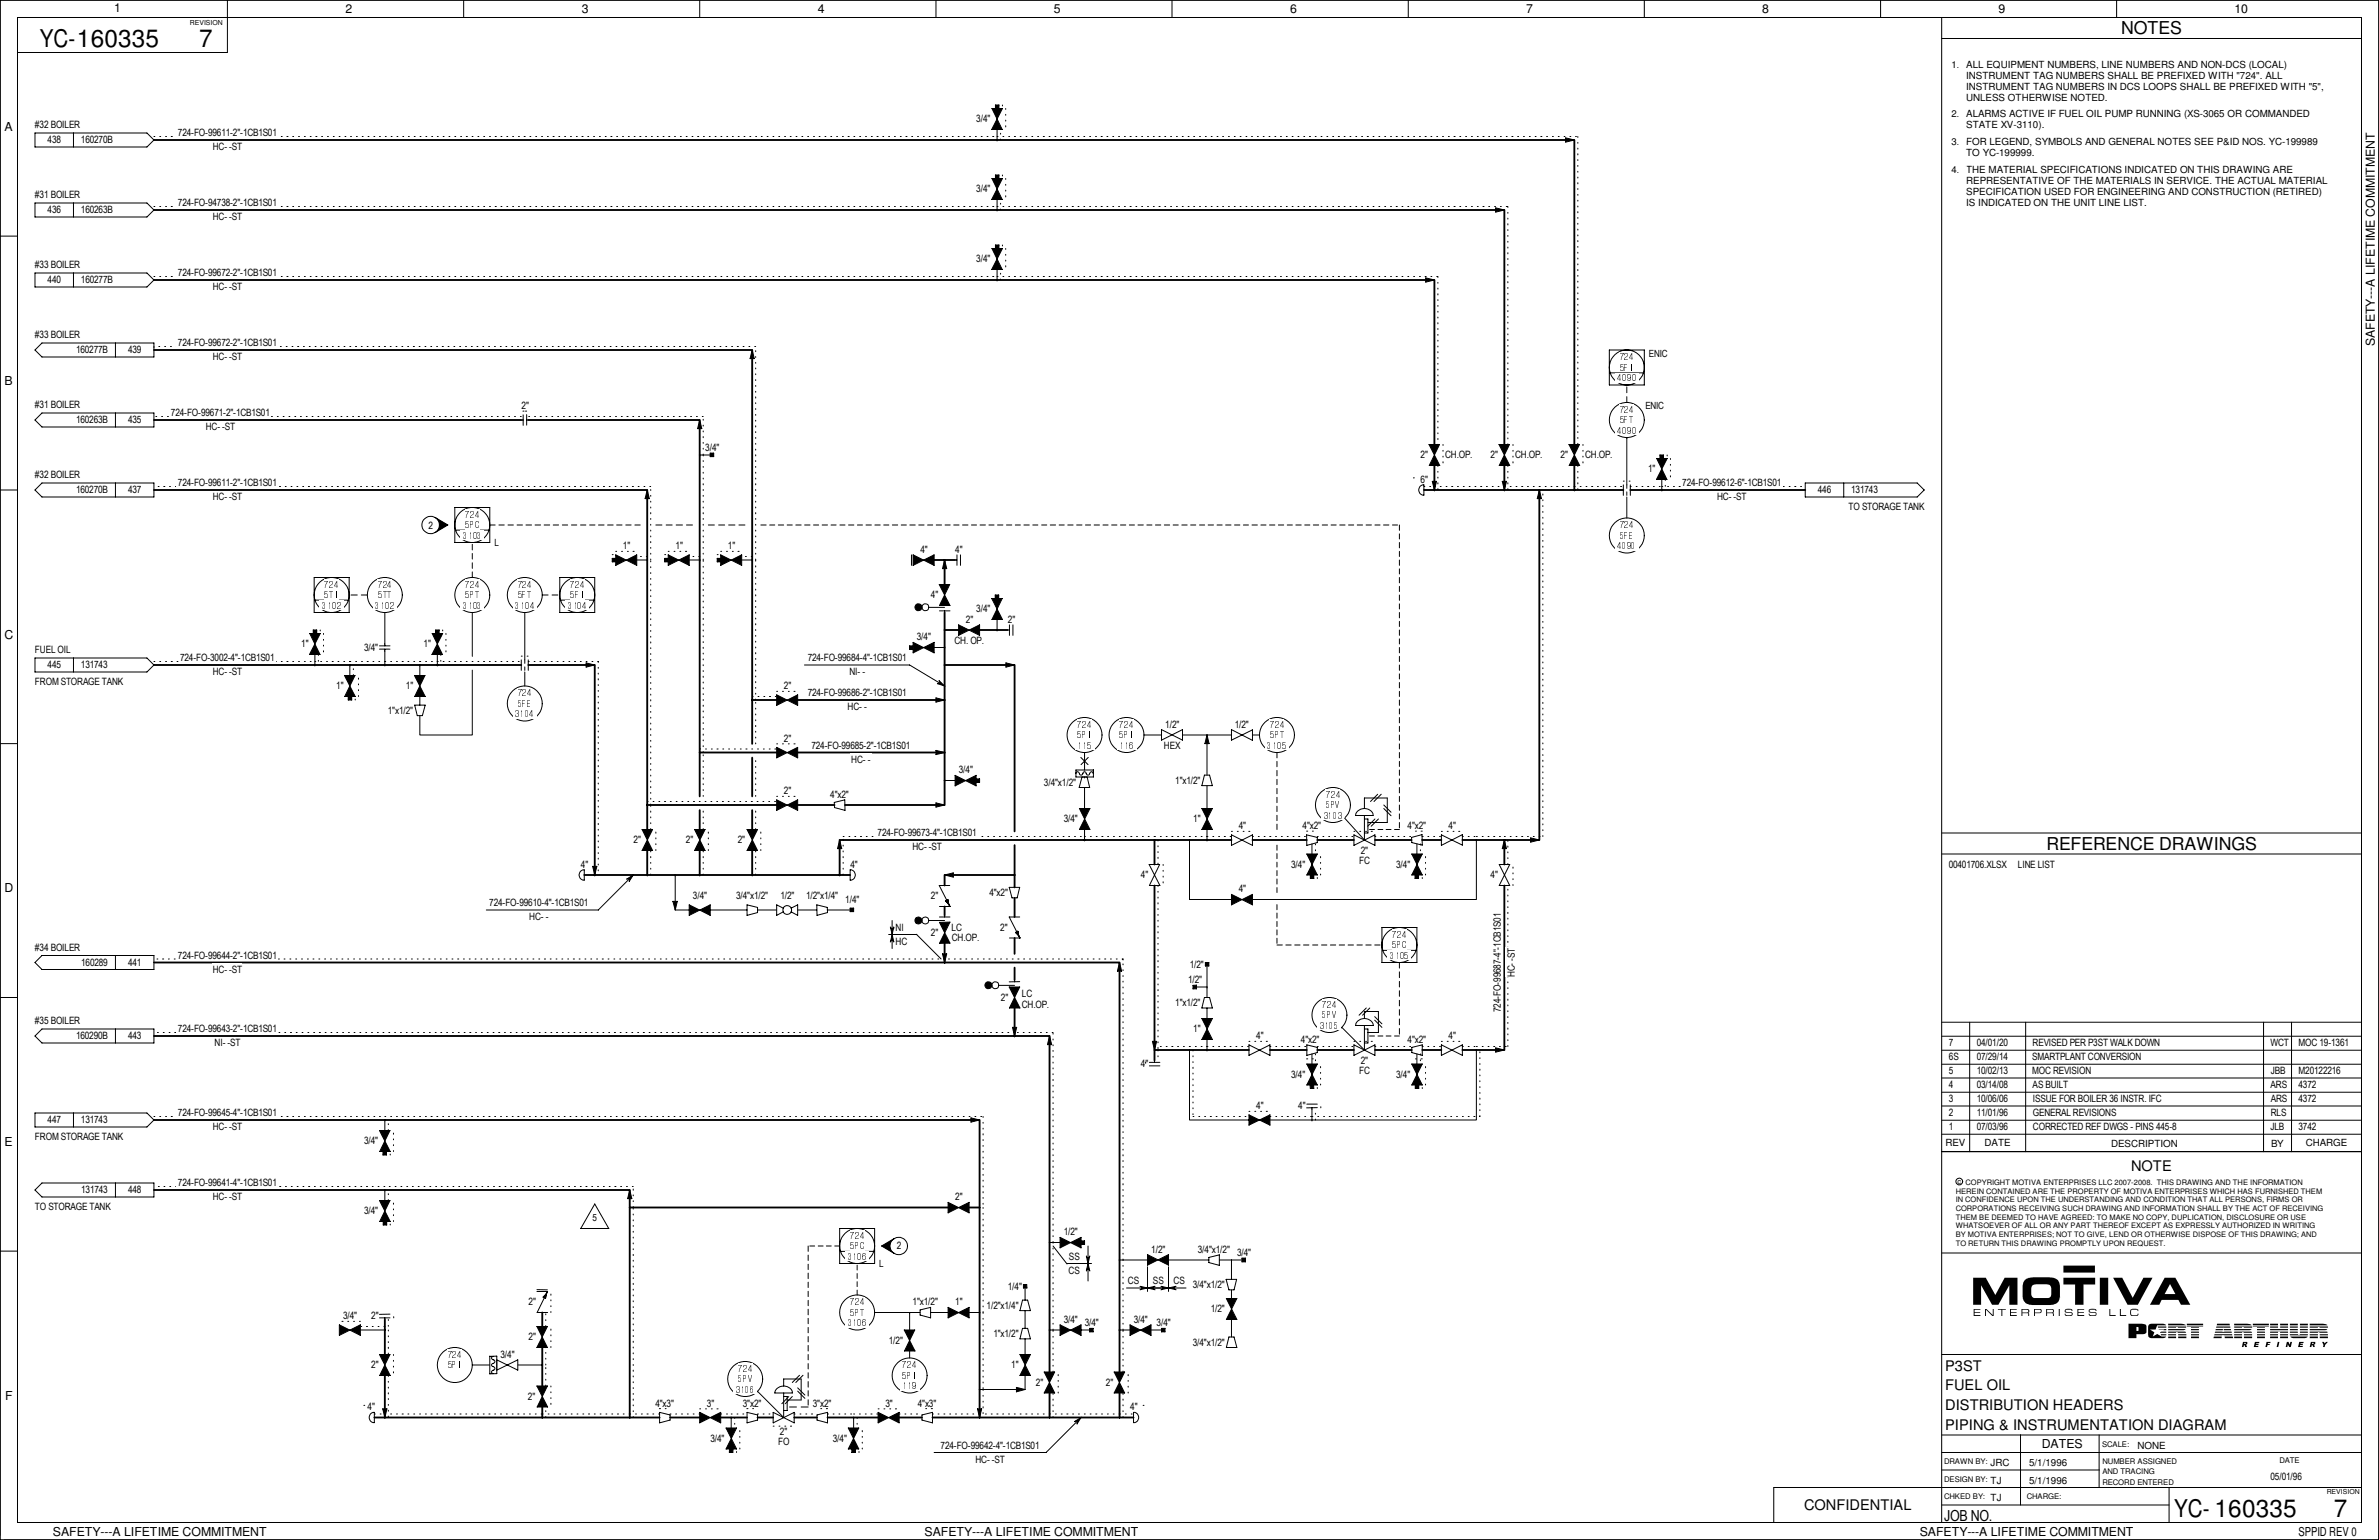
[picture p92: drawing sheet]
<svg xmlns="http://www.w3.org/2000/svg" width="432mm" height="279mm" viewBox="0 0 432 279" stroke-linecap="round" stroke-linejoin="round" font-family="sans-serif">
<defs><g id="words">
<g font-size="4.4">
<text x="7.2" y="8.6">YC-160335</text>
<text x="36.2" y="8.5">7</text>
<text x="394.6" y="275.3">YC- 160335</text>
<text x="423.6" y="275.2">7</text>
</g>
<g font-size="3.2">
<text x="385" y="6.2">NOTES</text>
<text x="371.4" y="154.1">REFERENCE DRAWINGS</text>
</g>
<text font-size="2.8" x="352.9" y="275.9">JOB NO.</text>
<g font-size="2.7">
<text x="386.8" y="212.4">NOTE</text>
<text x="353.1" y="248.7">P3ST</text>
<text x="353.1" y="252.3">FUEL OIL</text>
<text x="353.1" y="255.8">DISTRIBUTION HEADERS</text>
<text x="353.1" y="259.4">PIPING &amp; INSTRUMENTATION DIAGRAM</text>
<text x="327.4" y="274">CONFIDENTIAL</text>
</g>
<g font-size="2.2">
<text x="20.7" y="2.2">1</text>
<text x="62.7" y="2.4">2</text>
<text x="105.6" y="2.4">3</text>
<text x="148.4" y="2.4">4</text>
<text x="191.3" y="2.4">5</text>
<text x="234.1" y="2.4">6</text>
<text x="277" y="2.4">7</text>
<text x="319.9" y="2.4">8</text>
<text x="362.8" y="2.4">9</text>
<text x="405.6" y="2.4">10</text>
<text x=".8" y="23.8">A</text>
<text x="431" y="62.8" transform="rotate(-90 431 62.8)">SAFETY---A LIFETIME COMMITMENT</text>
<text x=".8" y="69.8">B</text>
<text x=".8" y="115.9">C</text>
<text x=".8" y="161.9">D</text>
<text x=".8" y="207.9">E</text>
<text x=".9" y="254">F</text>
<text x="370.6" y="262.7">DATES</text>
<text x="9.6" y="278.7">SAFETY---A LIFETIME COMMITMENT</text>
<text x="167.8" y="278.7">SAFETY---A LIFETIME COMMITMENT</text>
<text x="348.4" y="278.7">SAFETY---A LIFETIME COMMITMENT</text>
<text x="417.2" y="278.6">SPPID REV 0</text>
</g>
<g font-size="1.8">
<text x="356.9" y="12.4">ALL EQUIPMENT NUMBERS, LINE NUMBERS AND NON-DCS (LOCAL)</text>
<text x="356.9" y="14.4">INSTRUMENT TAG NUMBERS SHALL BE PREFIXED WITH &quot;724&quot;. ALL</text>
<text x="356.9" y="16.4">INSTRUMENT TAG NUMBERS IN DCS LOOPS SHALL BE PREFIXED WITH &quot;5&quot;,</text>
<text x="6.3" y="23.3">#32 BOILER</text>
<text x="177.2" y="22.2">3/4&quot;</text>
<text x="356.9" y="18.4">UNLESS OTHERWISE NOTED.</text>
<text x="356.9" y="21.3">ALARMS ACTIVE IF FUEL OIL PUMP RUNNING (XS-3065 OR COMMANDED</text>
<text x="356.9" y="23.3">STATE XV-3110).</text>
<text x="8.6" y="26">438</text>
<text x="14.7" y="26">160270B</text>
<text x="32.3" y="24.8">724-FO-99611-2&quot;-1CB1S01</text>
<text x="38.6" y="27.3">HC- -ST</text>
<text x="356.9" y="26.4">FOR LEGEND, SYMBOLS AND GENERAL NOTES SEE P&amp;ID NOS. YC-199989</text>
<text x="356.9" y="28.4">TO YC-199999.</text>
<text x="6.3" y="36">#31 BOILER</text>
<text x="177.2" y="34.9">3/4&quot;</text>
<text x="356.9" y="31.5">THE MATERIAL SPECIFICATIONS INDICATED ON THIS DRAWING ARE</text>
<text x="356.9" y="33.4">REPRESENTATIVE OF THE MATERIALS IN SERVICE. THE ACTUAL MATERIAL</text>
<text x="356.9" y="35.4">SPECIFICATION USED FOR ENGINEERING AND CONSTRUCTION (RETIRED)</text>
<text x="8.6" y="38.7">436</text>
<text x="14.7" y="38.7">160263B</text>
<text x="32.3" y="37.5">724-FO-94738-2&quot;-1CB1S01</text>
<text x="38.6" y="40">HC- -ST</text>
<text x="356.9" y="37.4">IS INDICATED ON THE UNIT LINE LIST.</text>
<text x="177.2" y="47.6">3/4&quot;</text>
<text x="6.3" y="48.7">#33 BOILER</text>
<text x="8.6" y="51.4">440</text>
<text x="14.7" y="51.4">160277B</text>
<text x="32.3" y="50.2">724-FO-99672-2&quot;-1CB1S01</text>
<text x="38.6" y="52.7">HC- -ST</text>
<text x="6.3" y="61.4">#33 BOILER</text>
<text x="13.8" y="64.1">160277B</text>
<text x="23.2" y="64.1">439</text>
<text x="32.3" y="62.9">724-FO-99672-2&quot;-1CB1S01</text>
<text x="38.6" y="65.4">HC- -ST</text>
<text x="299.3" y="64.8">ENIC</text>
<text x="6.3" y="74.1">#31 BOILER</text>
<text x="13.8" y="76.8">160263B</text>
<text x="23.2" y="76.8">435</text>
<text x="31" y="75.6">724-FO-99671-2&quot;-1CB1S01</text>
<text x="94.7" y="74.3">2&quot;</text>
<text x="298.7" y="74.3">ENIC</text>
<text x="37.3" y="78.1">HC- -ST</text>
<text x="128" y="81.9">3/4&quot;</text>
<text x="257.9" y="83.2">2&quot;</text>
<text x="262.3" y="83.2">CH.OP.</text>
<text x="270.6" y="83.2">2&quot;</text>
<text x="275" y="83.2">CH.OP.</text>
<text x="283.3" y="83.2">2&quot;</text>
<text x="287.7" y="83.2">CH.OP.</text>
<text x="6.3" y="86.8">#32 BOILER</text>
<text x="13.8" y="89.5">160270B</text>
<text x="23.2" y="89.5">437</text>
<text x="32.3" y="88.3">724-FO-99611-2&quot;-1CB1S01</text>
<text x="257.9" y="87.6">6&quot;</text>
<text x="299.1" y="85.7">1&quot;</text>
<text x="305.4" y="88.3">724-FO-99612-6&quot;-1CB1S01</text>
<text x="329.9" y="89.5">446</text>
<text x="336" y="89.5">131743</text>
<text x="38.6" y="90.8">HC- -ST</text>
<text x="77.8" y="95.9">2</text>
<text x="311.7" y="90.8">HC- -ST</text>
<text x="335.5" y="92.5">TO STORAGE TANK</text>
<text x="89.7" y="99.1">L</text>
<text x="113.1" y="99.7">1&quot;</text>
<text x="122.6" y="99.7">1&quot;</text>
<text x="132.1" y="99.7">1&quot;</text>
<text x="167" y="100.3">4&quot;</text>
<text x="173.4" y="100.3">4&quot;</text>
<text x="169" y="108.6">4&quot;</text>
<text x="175.3" y="113">2&quot;</text>
<text x="177.2" y="111.1">3/4&quot;</text>
<text x="182.9" y="113">2&quot;</text>
<text x="6.3" y="118.5">FUEL OIL</text>
<text x="54.7" y="117.5">1&quot;</text>
<text x="66.1" y="118.1">3/4&quot;</text>
<text x="76.9" y="117.5">1&quot;</text>
<text x="166.4" y="116.2">3/4&quot;</text>
<text x="173.2" y="116.8">CH. OP.</text>
<text x="6.3" y="124.2">FROM STORAGE TANK</text>
<text x="8.6" y="121.3">445</text>
<text x="14.7" y="121.3">131743</text>
<text x="32.7" y="120">724-FO-3002-4&quot;-1CB1S01</text>
<text x="38.6" y="122.6">HC- -ST</text>
<text x="61" y="125.1">1&quot;</text>
<text x="73.7" y="125.1">1&quot;</text>
<text x="142.3" y="125.1">2&quot;</text>
<text x="146.6" y="120">724-FO-99684-4&quot;-1CB1S01</text>
<text x="154.2" y="122.6">NI- -</text>
<text x="70.4" y="129.5">1&quot;x1/2&quot;</text>
<text x="146.6" y="126.4">724-FO-99686-2&quot;-1CB1S01</text>
<text x="153.8" y="128.9">HC- -</text>
<text x="142.3" y="134.6">2&quot;</text>
<text x="147.3" y="135.9">724-FO-99685-2&quot;-1CB1S01</text>
<text x="211.2" y="135.9">HEX</text>
<text x="211.5" y="132.1">1/2&quot;</text>
<text x="224.1" y="132.1">1/2&quot;</text>
<text x="154.5" y="138.4">HC- -</text>
<text x="174" y="140.3">3/4&quot;</text>
<text x="189.5" y="142.6">3/4&quot;x1/2&quot;</text>
<text x="213.3" y="142.2">1&quot;x1/2&quot;</text>
<text x="142.3" y="144.1">2&quot;</text>
<text x="150.7" y="144.8">4&quot;x2&quot;</text>
<text x="193.1" y="149.2">3/4&quot;</text>
<text x="216.6" y="149.2">1&quot;</text>
<text x="115" y="153">2&quot;</text>
<text x="124.5" y="153">2&quot;</text>
<text x="133.9" y="153">2&quot;</text>
<text x="159.3" y="151.8">724-FO-99673-4&quot;-1CB1S01</text>
<text x="165.6" y="154.3">HC- -ST</text>
<text x="224.8" y="150.5">4&quot;</text>
<text x="236.4" y="150.5">4&quot;x2&quot;</text>
<text x="247" y="154.9">2&quot;</text>
<text x="255.5" y="150.5">4&quot;x2&quot;</text>
<text x="262.9" y="150.5">4&quot;</text>
<text x="105.5" y="157.5">4&quot;</text>
<text x="154.3" y="157.6">4&quot;</text>
<text x="207.1" y="159.4">4&quot;</text>
<text x="224.8" y="161.9">4&quot;</text>
<text x="234.4" y="157.5">3/4&quot;</text>
<text x="246.7" y="156.8">FC</text>
<text x="253.4" y="157.5">3/4&quot;</text>
<text x="270.6" y="159.4">4&quot;</text>
<text x="353.7" y="157.5">00401706.XLSX</text>
<text x="366.3" y="157.5">LINE LIST</text>
<text x="88.8" y="164.5">724-FO-99610-4&quot;-1CB1S01</text>
<text x="96.1" y="167">HC- -</text>
<text x="125.8" y="163.2">3/4&quot;</text>
<text x="133.6" y="163.2">3/4&quot;x1/2&quot;</text>
<text x="141.6" y="163.2">1/2&quot;</text>
<text x="146.3" y="163.2">1/2&quot;x1/4&quot;</text>
<text x="153.4" y="163.8">1/4&quot;</text>
<text x="169" y="163.2">2&quot;</text>
<text x="179.6" y="162.6">4&quot;x2&quot;</text>
<text x="6.3" y="172.5">#34 BOILER</text>
<text x="32.3" y="174">724-FO-99644-2&quot;-1CB1S01</text>
<text x="162.5" y="169">NI</text>
<text x="162.5" y="171.5">HC</text>
<text x="169" y="169.9">2&quot;</text>
<text x="172.7" y="168.9">LC</text>
<text x="172.8" y="170.8">CH.OP.</text>
<text x="181.5" y="168.9">2&quot;</text>
<text x="14.7" y="175.3">160289</text>
<text x="23.2" y="175.3">441</text>
<text x="38.6" y="176.5">HC- -ST</text>
<text x="215.6" y="178.4">1/2&quot;</text>
<text x="215.9" y="175.6">1/2&quot;</text>
<text x="275" y="177.3" transform="rotate(-90 275 177.3)">HC- -ST</text>
<text x="6.3" y="185.8">#35 BOILER</text>
<text x="181.7" y="181.6">2&quot;</text>
<text x="185.5" y="182.9">CH.OP.</text>
<text x="185.5" y="180.9">LC</text>
<text x="213.3" y="182.6">1&quot;x1/2&quot;</text>
<text x="272.4" y="183.6" transform="rotate(-90 272.4 183.6)">724-FO-99687-4&quot;-1CB1S01</text>
<text x="13.8" y="188.6">160290B</text>
<text x="23.2" y="188.6">443</text>
<text x="32.3" y="187.3">724-FO-99643-2&quot;-1CB1S01</text>
<text x="38.9" y="189.9">NI- -ST</text>
<text x="216.6" y="187.3">1&quot;</text>
<text x="228" y="188.6">4&quot;</text>
<text x="236.1" y="189.2">4&quot;x2&quot;</text>
<text x="255.5" y="189.2">4&quot;x2&quot;</text>
<text x="262.9" y="188.6">4&quot;</text>
<text x="353.7" y="189.9">7</text>
<text x="358.8" y="189.9">04/01/20</text>
<text x="368.9" y="189.9">REVISED PER P3ST WALK DOWN</text>
<text x="412.1" y="189.9">WCT</text>
<text x="417.2" y="189.9">MOC 19-1361</text>
<text x="207.1" y="193.7">4&quot;</text>
<text x="234.4" y="195.6">3/4&quot;</text>
<text x="246.7" y="194.9">FC</text>
<text x="247" y="193">2&quot;</text>
<text x="253.4" y="195.6">3/4&quot;</text>
<text x="353.7" y="197.5">4</text>
<text x="353.7" y="192.4">6S</text>
<text x="353.7" y="194.9">5</text>
<text x="358.8" y="194.9">10/02/13</text>
<text x="358.8" y="197.5">03/14/08</text>
<text x="358.8" y="192.4">07/29/14</text>
<text x="368.9" y="192.4">SMARTPLANT CONVERSION</text>
<text x="368.9" y="194.9">MOC REVISION</text>
<text x="368.9" y="197.5">AS BUILT</text>
<text x="412.1" y="197.5">ARS</text>
<text x="412.2" y="194.9">JBB</text>
<text x="417.2" y="194.9">M20122216</text>
<text x="417.2" y="197.5">4372</text>
<text x="8.6" y="203.8">447</text>
<text x="14.7" y="203.8">131743</text>
<text x="32.3" y="202.6">724-FO-99645-4&quot;-1CB1S01</text>
<text x="228" y="201.3">4&quot;</text>
<text x="235.6" y="201.3">4&quot;</text>
<text x="353.7" y="200">3</text>
<text x="353.7" y="202.6">2</text>
<text x="358.8" y="202.6">11/01/96</text>
<text x="358.8" y="200">10/06/06</text>
<text x="369" y="200">ISSUE FOR BOILER 36 INSTR. IFC</text>
<text x="369" y="202.6">GENERAL REVISIONS</text>
<text x="412.2" y="200">ARS</text>
<text x="412.2" y="202.6">RLS</text>
<text x="417.2" y="200">4372</text>
<text x="6.3" y="206.8">FROM STORAGE TANK</text>
<text x="38.6" y="205.1">HC- -ST</text>
<text x="66.1" y="207.6">3/4&quot;</text>
<text x="353.1" y="208">REV</text>
<text x="353.7" y="205.1">1</text>
<text x="358.8" y="205.1">07/03/96</text>
<text x="360.2" y="207.9">DATE</text>
<text x="369" y="205.1">CORRECTED REF DWGS - PINS 445-8</text>
<text x="383.2" y="208">DESCRIPTION</text>
<text x="412.1" y="205.1">JLB</text>
<text x="412.2" y="208">BY</text>
<text x="417.2" y="205.1">3742</text>
<text x="418.5" y="208">CHARGE</text>
<text x="32.3" y="215.3">724-FO-99641-4&quot;-1CB1S01</text>
<text x="6.3" y="219.5">TO STORAGE TANK</text>
<text x="14.7" y="216.5">131743</text>
<text x="23.2" y="216.5">448</text>
<text x="38.6" y="217.8">HC- -ST</text>
<text x="66.1" y="220.3">3/4&quot;</text>
<text x="107.6" y="221.6">5</text>
<text x="173.4" y="217.8">2&quot;</text>
<text x="162.8" y="226.7">2</text>
<text x="193.1" y="224.2">1/2&quot;</text>
<text x="209" y="227.3">1/2&quot;</text>
<text x="217.4" y="227.3">3/4&quot;x1/2&quot;</text>
<text x="224.5" y="228">3/4&quot;</text>
<text x="159.6" y="229.9">L</text>
<text x="193.9" y="231.1">CS</text>
<text x="194" y="228.6">SS</text>
<text x="204.7" y="233">CS</text>
<text x="209.3" y="233">SS</text>
<text x="213" y="233">CS</text>
<text x="216.5" y="233.7">3/4&quot;x1/2&quot;</text>
<text x="62.3" y="239.4">3/4&quot;</text>
<text x="67.4" y="239.4">2&quot;</text>
<text x="95.9" y="236.9">2&quot;</text>
<text x="165.7" y="236.9">1&quot;x1/2&quot;</text>
<text x="173.4" y="236.9">1&quot;</text>
<text x="179.1" y="237.5">1/2&quot;x1/4&quot;</text>
<text x="182.9" y="234">1/4&quot;</text>
<text x="219.8" y="238.1">1/2&quot;</text>
<text x="95.9" y="243.2">2&quot;</text>
<text x="161.3" y="243.8">1/2&quot;</text>
<text x="180.3" y="242.6">1&quot;x1/2&quot;</text>
<text x="193.1" y="240">3/4&quot;</text>
<text x="196.9" y="240.7">3/4&quot;</text>
<text x="205.8" y="240">3/4&quot;</text>
<text x="209.9" y="240.7">3/4&quot;</text>
<text x="216.5" y="244.2">3/4&quot;x1/2&quot;</text>
<text x="67.4" y="248.3">2&quot;</text>
<text x="90.8" y="246.4">3/4&quot;</text>
<text x="183.6" y="248.3">1&quot;</text>
<text x="188" y="251.5">2&quot;</text>
<text x="200.7" y="251.5">2&quot;</text>
<text x="66.7" y="255.9">4&quot;</text>
<text x="95.8" y="254">2&quot;</text>
<text x="119" y="255.3">4&quot;x3&quot;</text>
<text x="128.3" y="255.3">3&quot;</text>
<text x="134.8" y="255.3">3&quot;x2&quot;</text>
<text x="147.5" y="255.3">3&quot;x2&quot;</text>
<text x="160.7" y="255.3">3&quot;</text>
<text x="166.6" y="255.3">4&quot;x3&quot;</text>
<text x="205.1" y="255.9">4&quot;</text>
<text x="128.9" y="261.6">3/4&quot;</text>
<text x="141.2" y="262.3">FO</text>
<text x="141.6" y="260.3">2&quot;</text>
<text x="151.2" y="261.6">3/4&quot;</text>
<text x="170.7" y="262.9">724-FO-99642-4&quot;-1CB1S01</text>
<text x="388" y="262.8">NONE</text>
<text x="177" y="265.4">HC- -ST</text>
<text x="361.3" y="266">JRC</text>
<text x="361.3" y="269.2">TJ</text>
<text x="368.3" y="266">5/1/1996</text>
<text x="368.3" y="269.2">5/1/1996</text>
<text x="412.1" y="268.6">05/01/96</text>
<text x="361.3" y="272.4">TJ</text>
</g>
<g font-size="1.7">
<text x="354.2" y="12.4">1.</text>
<text x="354.2" y="21.3">2.</text>
<text x="354.2" y="26.3">3.</text>
<text x="354.2" y="31.4">4.</text>
<text x="294" y="65.4">724</text>
<text x="293.5" y="69.2">4090</text>
<text x="294" y="67.3">5FI</text>
<text x="294" y="74.9">724</text>
<text x="294" y="76.8">5FT</text>
<text x="293.5" y="78.7">4090</text>
<text x="84.4" y="94">724</text>
<text x="84.4" y="95.9">5PC</text>
<text x="294" y="95.9">724</text>
<text x="84" y="97.8">3103</text>
<text x="293.6" y="99.7">4090</text>
<text x="294" y="97.7">5FE</text>
<text x="58.9" y="106.7">724</text>
<text x="68.5" y="106.7">724</text>
<text x="84.4" y="106.7">724</text>
<text x="93.9" y="106.7">724</text>
<text x="103.5" y="106.7">724</text>
<text x="58.5" y="110.5">3102</text>
<text x="58.9" y="108.6">5TI</text>
<text x="68.1" y="110.5">3102</text>
<text x="68.5" y="108.6">5TT</text>
<text x="84" y="110.5">3103</text>
<text x="84.4" y="108.6">5PT</text>
<text x="93.5" y="110.5">3104</text>
<text x="93.9" y="108.6">5FT</text>
<text x="103" y="110.5">3104</text>
<text x="103.5" y="108.6">5FI</text>
<text x="93.6" y="130.1">3104</text>
<text x="93.9" y="126.4">724</text>
<text x="94" y="128.2">5FE</text>
<text x="195.5" y="132.1">724</text>
<text x="195.5" y="135.9">115</text>
<text x="195.5" y="134">5PI</text>
<text x="203.2" y="132.1">724</text>
<text x="203.2" y="135.9">116</text>
<text x="203.2" y="134">5PI</text>
<text x="230" y="135.9">3105</text>
<text x="230.5" y="132.1">724</text>
<text x="230.5" y="134">5PT</text>
<text x="240.2" y="148.5">3103</text>
<text x="240.6" y="144.8">724</text>
<text x="240.7" y="146.6">5PV</text>
<text x="252.3" y="174">3105</text>
<text x="252.7" y="170.2">724</text>
<text x="252.7" y="172.1">5PC</text>
<text x="240" y="182.9">724</text>
<text x="240" y="184.7">5PV</text>
<text x="239.6" y="186.6">3105</text>
<text x="154.3" y="224.8">724</text>
<text x="154.3" y="226.7">5PC</text>
<text x="153.8" y="228.6">3106</text>
<text x="154.3" y="236.9">724</text>
<text x="154.3" y="238.8">5PT</text>
<text x="153.8" y="240.7">3106</text>
<text x="81.2" y="246.4">724</text>
<text x="81.2" y="248.3">5PI</text>
<text x="133.9" y="248.9">724</text>
<text x="134" y="250.8">5PV</text>
<text x="163.8" y="248.3">724</text>
<text x="163.8" y="250.2">5PI</text>
<text x="133.6" y="252.7">3106</text>
<text x="163.8" y="252.1">119</text>
</g>
<g font-size="1.4">
<text x="355.3" y="214.8">c COPYRIGHT MOTIVA ENTERPRISES LLC 2007-2008. THIS DRAWING AND THE INFORMATION</text>
<text x="355" y="216.6">HEREIN CONTAINED ARE THE PROPERTY OF MOTIVA ENTERPRISES WHICH HAS FURNISHED THEM</text>
<text x="355" y="218.1">IN CONFIDENCE UPON THE UNDERSTANDING AND CONDITION THAT ALL PERSONS, FIRMS OR</text>
<text x="355" y="219.7">CORPORATIONS RECEIVING SUCH DRAWING AND INFORMATION SHALL BY THE ACT OF RECEIVING</text>
<text x="355" y="221.3">THEM BE DEEMED TO HAVE AGREED: TO MAKE NO COPY, DUPLICATION, DISCLOSURE OR USE</text>
<text x="355" y="222.9">WHATSOEVER OF ALL OR ANY PART THEREOF EXCEPT AS EXPRESSLY AUTHORIZED IN WRITING</text>
<text x="355" y="224.5">BY MOTIVA ENTERPRISES; NOT TO GIVE, LEND OR OTHERWISE DISPOSE OF THIS DRAWING; AND</text>
<text x="355" y="226.1">TO RETURN THIS DRAWING PROMPTLY UPON REQUEST.</text>
<text x="381.6" y="262.6">SCALE:</text>
<text x="352.9" y="265.7">DRAWN BY:</text>
<text x="352.9" y="268.9">DESIGN BY:</text>
<text x="381.6" y="267.5">AND TRACING</text>
<text x="381.6" y="269.4">RECORD ENTERED</text>
<text x="381.6" y="265.6">NUMBER ASSIGNED</text>
<text x="413.7" y="265.4">DATE</text>
<text x="352.9" y="272">CHKED BY:</text>
<text x="367.9" y="272">CHARGE:</text>
</g>
<g font-size="1.3">
<text x="34.5" y="4.5">REVISION</text>
<text x="422.3" y="271.1">REVISION</text>
</g>
</g></defs>
<g fill="none" stroke="#fff" stroke-width=".18">
<path d="M352.4 156.8h1.3M353.1 156.2v1.3M352.4 196.8h1.3M352.4 189.2h1.3M352.5 199.4h1.3M352.5 194.3h1.3M352.5 191.8h1.3M353.1 188.6v1.3M353.1 196.2v1.3M353.1 191.1v1.3M353.1 193.7v1.3M353.1 198.8v1.3"/>
<path d="M357.5 199.4h1.3M357.5 194.3h1.3M357.5 196.8h1.3M357.5 191.8h1.3M357.5 189.2h1.3M358.1 188.6v1.3M358.1 191.1v1.3M358.1 193.7v1.3M358.1 196.2v1.3M358.1 198.8v1.3M367.6 191.7h1.3M367.6 194.3h1.3"/>
<path d="M367.7 196.8h1.3M367.7 189.2h1.3M367.7 199.4h1.3M368.2 191.1v1.3M368.2 193.6v1.3M368.3 188.6v1.3M368.3 196.2v1.3M368.3 198.8v1.3M410.8 196.8h1.4M410.8 189.2h1.4M410.9 199.4h1.3M410.9 194.3h1.3"/>
<path d="M411.5 188.6v1.3M411.5 196.2v1.3M411.5 193.7v1.3M411.5 198.8v1.3M415.9 199.4h1.3M415.9 194.3h1.3M415.9 196.8h1.3M415.9 189.2h1.3M416.6 188.6v1.3M416.6 193.7v1.3M416.6 196.2v1.3M416.6 198.8v1.3"/>
<path d="M352.5 201.9h1.3M352.5 204.5h1.3M353.1 201.3v1.3M353.1 203.8v1.3M357.5 201.9h1.3M357.5 204.5h1.3M358.1 201.3v1.3M358.1 203.8v1.3M367.7 201.9h1.3M367.7 204.5h1.3M368.3 201.3v1.3M368.3 203.8v1.3"/>
<path d="M410.8 204.5h1.4M410.9 201.9h1.3M411.5 203.8v1.3M411.5 201.3v1.3M415.9 204.5h1.3M416.6 203.8v1.3"/>
</g>
<path d="M247 153.3h1.3v2.1h-1.3z" fill-rule="evenodd" fill="#fff"/>
<g fill="none" stroke="#000" stroke-width=".18">
<path d="M0 0h431.8v279.4h-431.8zM180 19.7l1.9 3.8h-1.9l1.9-3.8zM180.7 19.7v-.7h.6v.7M180 32.4l1.9 3.8h-1.9l1.9-3.8zM180.7 32.4v-.7h.6v.7M181 23.5v1.9M181 36.2v1.9M180 45.1l1.9 3.8h-1.9l1.9-3.8zM180.7 45.1v-.7h.6v.7M181 48.9v1.9M257.7 88.3l.5-.3h.2v1.8a.96 .96 0 0 1-.8-.5 .96 .96 0 0 1 .1-1zM260.3 88.9h.1"/>
<path d="M273 88.9h.1M294.6 88v1.9M295.3 88v.6M295.3 89.2v.7M295.9 88v1.9M298.4 97.2a3.2 3.2 0 0 1-4.6 2.8 3.2 3.2 0 0 1-.4-5.4 3.2 3.2 0 0 1 5 2v.6"/>
</g>
<g fill="#000">
<path d="M180 19.7h1.9l-.9 1.9zM180 32.4h1.9l-.9 1.9zM181 21.6l.9 1.9h-1.9zM181 34.3l.9 1.9h-1.9zM180 45.1h1.9l-.9 1.9zM181 47l.9 1.9h-1.9z"/>
<path d="M180.7 19h.6v.7h-.6z" fill-rule="evenodd"/>
<path d="M180.7 31.7h.6v.7h-.6z" fill-rule="evenodd"/>
<path d="M180.7 44.4h.6v.7h-.6z" fill-rule="evenodd"/>
</g>
<path d="M260.3 84.5v4.4M273 84.5v4.4h-14.6M285.7 84.5v4.4" fill="none" stroke="#000" stroke-width=".34"/>
<g fill="#fff">
<path d="M293.2 98.2h4.2v1.7h-4.2z" fill-rule="evenodd"/>
<path d="M294 94.4h2.6v1.7h-2.6z" fill-rule="evenodd"/>
<path d="M294 96.3h2.5v1.7h-2.5z" fill-rule="evenodd"/>
</g>
<g fill="none" stroke="#000" stroke-width=".18">
<path d="M295.3 90.2v3.8"/>
<circle cx="295.3" cy="76.2" r="3.2"/>
</g>
<g fill="#fff">
<path d="M294 73.4h2.6v1.8h-2.6z" fill-rule="evenodd"/>
<path d="M293.1 77.2h4.3v1.8h-4.3z" fill-rule="evenodd"/>
<path d="M294 75.3h2.6v1.8h-2.6z" fill-rule="evenodd"/>
</g>
<g fill="none" stroke="#000" stroke-width=".18">
<path d="M292.1 63.5h6.3v6.3h-6.3zM292.2 67.6h6.1M295.3 70.2v1M295.3 72v1"/>
<circle cx="295.3" cy="66.7" r="3.2"/>
</g>
<g fill="#fff">
<path d="M294 63.9h2.6v1.8h-2.6z" fill-rule="evenodd"/>
<path d="M293.1 67.7h4.3v1.8h-4.3z" fill-rule="evenodd"/>
<path d="M294 65.8h2.6v1.8h-2.6z" fill-rule="evenodd"/>
</g>
<g fill="none" stroke="#000" stroke-width=".18">
<path d="M75.3 127.9h1.9l-.5 1.9h-1zM76.2 120.6v2M76.2 126.4v1.5"/>
<circle cx="69.8" cy="108" r="3.2"/>
</g>
<g fill="#fff">
<path d="M68.5 105.2h2.7v1.7h-2.7z" fill-rule="evenodd"/>
<path d="M67.7 109h4.3v1.7h-4.3z" fill-rule="evenodd"/>
<path d="M68.5 107.1h2.7v1.7h-2.7z" fill-rule="evenodd"/>
</g>
<g fill="none" stroke="#000" stroke-width=".18">
<path d="M57 104.8h6.4v6.3h-6.4zM57.1 108.9h6.1M63.7 107.9h1.2M65.6 107.9h1.1"/>
<circle cx="60.2" cy="108" r="3.2"/>
</g>
<g fill="#fff">
<path d="M58.9 105.2h2.6v1.7h-2.6z" fill-rule="evenodd"/>
<path d="M58 109h4.4v1.7h-4.4z" fill-rule="evenodd"/>
<path d="M58.9 107.1h2.6v1.7h-2.6z" fill-rule="evenodd"/>
</g>
<circle cx="85.7" cy="108" r="3.2" fill="none" stroke="#000" stroke-width=".18"/>
<g fill="#fff">
<path d="M84.4 105.2h2.6v1.7h-2.6z" fill-rule="evenodd"/>
<path d="M83.6 109h4.3v1.7h-4.3z" fill-rule="evenodd"/>
<path d="M84.4 107.1h2.6v1.7h-2.6z" fill-rule="evenodd"/>
</g>
<g fill="none" stroke="#000" stroke-width=".18">
<path d="M82.5 92.1h6.4v6.3h-6.4zM82.7 96.2h6.1M85.7 98.8v1M85.7 100.4v1M85.7 102.1v1M85.7 103.8v1"/>
<circle cx="85.7" cy="95.3" r="3.2"/>
</g>
<g fill="#fff">
<path d="M84.4 92.5h2.6v1.7h-2.6z" fill-rule="evenodd"/>
<path d="M83.6 96.3h4.3v1.7h-4.3z" fill-rule="evenodd"/>
<path d="M84.4 94.4h2.6v1.7h-2.6z" fill-rule="evenodd"/>
</g>
<g fill="#000">
<path d="M79 93.9l2.3 1.3-2.3 1.4a1.58 1.58 0 0 0 0-2.7z" fill-rule="evenodd"/>
<path d="M79 93.9l2.3 1.3-2.3 1.4a1.58 1.58 0 0 0 0-2.7z" fill-rule="evenodd"/>
</g>
<g fill="none" stroke="#000" stroke-width=".18">
<path d="M79 93.9l2.3 1.3-2.3 1.4M88.9 95.2h1M90.6 95.2h.9M92.2 95.2h1M93.9 95.2h.9M95.5 95.2h1M97.1 95.2h1M98.8 95.2h1M100.4 95.2h1M102.1 95.2h.9M103.7 95.2h1M105.4 95.2h.9"/>
<path d="M107 95.2h1M108.6 95.2h1M110.3 95.2h1M111.9 95.2h1M113.6 95.2h1M115.2 95.2h1M119 95.2h1.1M120.9 95.2h1.1M122.7 95.2h1.2M124.6 95.2h1.1M128.6 95.2h1.1M130.4 95.2h1.1"/>
<path d="M132.2 95.2h1.2M134.1 95.2h1.1M138.1 95.2h1M139.7 95.2h.9M141.3 95.2h.9M142.9 95.2h.9M144.4 95.2h1M146 95.2h1M147.7 95.2h.9M149.2 95.2h1M150.8 95.2h1M152.4 95.2h1"/>
<path d="M154 95.2h1M155.6 95.2h.9M157.2 95.2h1M158.8 95.2h1M160.4 95.2h.9M162 95.2h.9M163.6 95.2h.9M165.1 95.2h1M166.8 95.2h.9M168.4 95.2h.9M169.9 95.2h1M171.5 95.2h1"/>
<path d="M173.1 95.2h1M174.7 95.2h1M176.3 95.2h.9M177.9 95.2h1M179.5 95.2h.9M181.1 95.2h.9M182.7 95.2h.9M184.3 95.2h.9M185.8 95.2h1M187.5 95.2h.9M189.1 95.2h.9M190.6 95.2h1"/>
<path d="M192.2 95.2h1M193.8 95.2h1M195.4 95.2h1M197 95.2h1M198.6 95.2h1M200.2 95.2h.9M201.8 95.2h.9M203.4 95.2h.9M205 95.2h.9M206.5 95.2h1M208.2 95.2h.9M209.7 95.2h1"/>
<path d="M211.3 95.2h1M212.9 95.2h1M214.5 95.2h1M216.1 95.2h.9M217.7 95.2h1M219.3 95.2h1M220.9 95.2h.9M222.5 95.2h.9M224.1 95.2h.9M225.7 95.2h.9M227.2 95.2h1M228.9 95.2h.9"/>
<path d="M230.4 95.2h1M232 95.2h1M233.6 95.2h1M235.2 95.2h1M236.8 95.2h.9M238.4 95.2h1M240 95.2h1M241.6 95.2h.9M243.2 95.2h.9M244.8 95.2h.9M246.3 95.2h1M247.9 95.2h1"/>
<path d="M249.6 95.2h.9M251.1 95.2h1M252.7 95.2h1M254 95.2v1M254 96.9v.9M254 98.4v1M94.6 119.7v1.9M95.2 119.7v.7M95.9 119.7v1.9M254 100v1M254 101.6v1M254 103.2v.9"/>
<path d="M254 104.8v.9M254 106.4v.9M254 107.9v1M254 109.6v.9M254 111.1v1M254 112.7v1M254 114.3v1M254 115.9v.9M254 117.5v.9M254 119.1v.9M76.2 120.6h.1M95.2 121v.6"/>
<path d="M95.9 120h.2M96.9 120h.2M98 120h.2M98.4 127.6a3.2 3.2 0 0 1-4.6 2.9 3.2 3.2 0 0 1-.4-5.4 3.2 3.2 0 0 1 5 2v.6M99 120h.2M100.1 120h.1M101.1 120h.2M102.2 120h.2M103.3 120h.1M104.3 120h.2M105.3 120h.2M106.4 120h.2"/>
<path d="M107.4 120h.2M108.5 120l.1 .2M108.6 121.1v.1M108.6 122.1v.2M108.6 123.1v.3M108.6 124.2v.2M108.6 125.3v.1M108.6 126.3v.2M108.6 127.4v.2M108.6 128.4v.2M108.6 129.5v.1M108.6 130.5v.2"/>
<path d="M108.6 131.6v.1M108.6 132.6v.2M108.6 133.6v.3M108.6 134.7v.2M108.6 135.8v.1M108.6 136.8v.2M108.6 137.9v.1M108.6 138.9v.2M108.6 140v.1M254 120.6v1M254 122.3v.9M254 123.8v1"/>
<path d="M254 125.4v1M254 127v1M254 128.6v.9M254 130.2v.9M254 131.8v.9M254 133.3v1M254 135v.9M254 136.5v1M254 138.1v1M254 139.7v1M108.6 141v.2M108.6 142.1v.1"/>
<path d="M108.6 143.1v.2M108.6 144.1v.3M108.6 145.2v.2M108.6 146.3v.1M108.6 147.3v.2M108.6 148.4v.1M108.6 149.4v.2M108.6 150.5v.1M108.6 151.5v.2M108.6 152.6v.1M108.6 153.6v.2M108.6 154.7v.2"/>
<path d="M108.6 155.7v.2M108.6 156.8v.1M108.6 157.8v.2M248.6 150.5h.9M250.1 150.5h.9M251.6 150.5h.9M253.1 150.5h.9M254 141.3v.9M254 142.9v.9M254 144.5v.9M254 146v1M254 147.7v.9"/>
<path d="M254 149.2v1"/>
<circle cx="78.2" cy="95.2" r="1.57"/>
</g>
<path d="M95.9 120.6h12v38.1" fill="none" stroke="#000" stroke-width=".34"/>
<g fill="#fff">
<path d="M93.1 128.7h4.3v1.7h-4.3z" fill-rule="evenodd"/>
<path d="M93.9 124.8h2.7v1.8h-2.7z" fill-rule="evenodd"/>
<path d="M94 126.8h2.5v1.7h-2.5z" fill-rule="evenodd"/>
</g>
<g fill="none" stroke="#000" stroke-width=".18">
<path d="M95.2 111.1v8.6M95.2 121.9v2.6"/>
<circle cx="95.2" cy="108" r="3.2"/>
</g>
<g fill="#fff">
<path d="M93.9 105.2h2.7v1.7h-2.7z" fill-rule="evenodd"/>
<path d="M93.1 109h4.3v1.7h-4.3z" fill-rule="evenodd"/>
<path d="M93.9 107.1h2.7v1.7h-2.7z" fill-rule="evenodd"/>
</g>
<path d="M106.4 120.3l1.5 .3-1.5 .4z" fill="#000"/>
<g fill="none" stroke="#000" stroke-width=".18">
<path d="M98.4 107.9h1.1M100.2 107.9h1.1M101.6 104.8h6.3v6.3h-6.3zM101.7 108.9h6.1M106.4 120.3l1.5 .3-1.5 .4z"/>
<circle cx="104.8" cy="108" r="3.2"/>
</g>
<g fill="#fff">
<path d="M103.5 105.2h2.6v1.7h-2.6z" fill-rule="evenodd"/>
<path d="M102.6 109h4.3v1.7h-4.3z" fill-rule="evenodd"/>
<path d="M103.5 107.1h2.6v1.7h-2.6z" fill-rule="evenodd"/>
</g>
<g fill="#000">
<path d="M136.5 63.5l.4 1.6h-.8zM111.8 100.7l1.9 .9-1.9 1zM113.7 101.6l1.9-.9v1.9zM121.3 100.7l1.9 .9-1.9 1zM123.2 101.6l1.9-.9v1.9zM130.8 100.7l1.9 .9-1.9 1zM132.7 101.6l1.9-.9v1.9zM165.7 100.7l1.9 .9-1.9 1zM165.7 116.5l1.9 1-1.9 .9zM167.6 101.6l1.9-.9v1.9zM167.6 117.5l1.9-1v1.9zM171.4 107.9l1 2h-1.9z"/>
<path d="M170.5 106h1.9l-1 1.9zM174 113.4l1.9 .9-1.9 1zM175.9 114.3l1.9-.9v1.9zM181 110.5l.9 1.9h-1.9zM180 108.6h1.9l-.9 1.9zM182.6 120.3l1.5 .3-1.5 .4zM107.6 157.2h.7l-.4 1.5zM152.4 152.4l.4 1.6h-.8zM125.1 164.2l1.9 .9-1.9 1zM127 165.1l1.9-.9v1.9zM171.4 169.2l1 1.9-1.9 .1zM170.5 167.3h1.9l-1 1.9z"/>
<path d="M183.2 179.1h1.9l-1 1.9zM184.1 181l1 1.9h-1.9z"/>
<path d="M128.9 82.2h.6v.6h-.6z" fill-rule="evenodd"/>
<path d="M111.1 101.3h.7v.6h-.7z" fill-rule="evenodd"/>
<path d="M120.6 101.3h.7v.6h-.7z" fill-rule="evenodd"/>
<path d="M130.2 101.3h.6v.6h-.6z" fill-rule="evenodd"/>
<path d="M165.1 117.2h.6v.6h-.6z" fill-rule="evenodd"/>
<path d="M180.6 107.9h.7v.7h-.7z" fill-rule="evenodd"/>
<path d="M154.3 164.8h.6v.6h-.6z" fill-rule="evenodd"/>
<circle cx="166.7" cy="110.2" r=".63"/>
<circle cx="166.7" cy="167" r=".63"/>
<circle cx="179.4" cy="178.8" r=".63"/>
</g>
<g fill="none" stroke="#000" stroke-width=".18">
<path d="M27.9 62.9h.1M28.8 62.9h.2M29.9 62.9h.2M30.9 62.9h.2M32 62.9h.2M33 62.9h.2M34.1 62.9h.1M35.1 62.9h.2M36.2 62.9h.2M37.3 62.9h.1M38.3 62.9h.2M39.3 62.9h.2"/>
<path d="M40.4 62.9h.2M41.4 62.9h.2M42.5 62.9h.2M43.5 62.9h.2M44.6 62.9h.1M45.6 62.9h.2M46.7 62.9h.2M47.8 62.9h.1M48.8 62.9h.2M49.8 62.9h.2M50.9 62.9h.2M51.9 62.9h.2"/>
<path d="M53 62.9h.2M54 62.9h.2M55.1 62.9h.1M56.1 62.9h.2M57.2 62.9h.2M58.3 62.9h.1M59.3 62.9h.2M60.3 62.9h.2M61.4 62.9h.2M62.4 62.9h.2M63.5 62.9h.2M64.5 62.9h.2"/>
<path d="M65.6 62.9h.1M66.6 62.9h.2M67.7 62.9h.2M68.7 62.9h.2M69.8 62.9h.2M70.8 62.9h.2M71.9 62.9h.2M72.9 62.9h.2M74 62.9h.2M75 62.9h.2M76.1 62.9h.1M77.1 62.9h.2"/>
<path d="M78.2 62.9h.2M79.2 62.9h.2M80.3 62.9h.2M81.3 62.9h.2M82.4 62.9h.1M83.4 62.9h.2M84.5 62.9h.2M85.6 62.9h.1M86.6 62.9h.1M87.6 62.9h.2M88.7 62.9h.2M89.7 62.9h.2"/>
<path d="M90.8 62.9h.2M91.8 62.9h.2M92.9 62.9h.1M93.9 62.9h.2M95 62.9h.2M96.1 62.9h.1M97.1 62.9h.1M98.1 62.9h.2M99.2 62.9h.2M100.2 62.9h.2M101.3 62.9h.2M102.3 62.9h.2"/>
<path d="M103.4 62.9h.1M104.4 62.9h.2M105.5 62.9h.2M106.6 62.9h.1M107.6 62.9h.2M108.6 62.9h.2M109.7 62.9h.2M110.7 62.9h.2M111.8 62.9h.2M112.8 62.9h.2M113.9 62.9h.1M114.9 62.9h.2"/>
<path d="M116 62.9h.2M117.1 62.9h.1M118.1 62.9h.2M119.1 62.9h.2M120.2 62.9h.2M121.2 62.9h.2M122.3 62.9h.2M123.3 62.9h.2M124.4 62.9h.1M125.4 62.9h.2M126.5 62.9h.2M127.6 62.9h.1"/>
<path d="M128.6 62.9h.2M129.6 62.9h.2M130.7 62.9h.2M131.7 62.9h.2M132.8 62.9h.2M133.8 62.9h.2M134.9 62.9h.1M135.9 62.9h.2M136.5 63.5l.4 1.6h-.8zM137 62.9h.2M137.2 63.6v.2M137.2 64.7v.2"/>
<path d="M137.2 65.7v.2M137.2 66.8v.1M137.2 67.8v.2M137.2 68.9v.1M137.2 69.9v.2M137.2 71v.2M137.2 72v.2M137.2 73.1v.1M137.2 74.1v.2M137.2 75.2v.2M137.2 76.2v.2M137.2 77.3v.2"/>
<path d="M137.2 78.3v.2M137.2 79.4v.1M28.7 88.3h.2M29.7 88.3h.2M30.8 88.3h.1M31.8 88.3h.2M32.9 88.3h.2M34 88.3h.1M35 88.3h.2M36 88.3h.2M37.1 88.3h.2M38.1 88.3h.2"/>
<path d="M39.2 88.3h.2M40.2 88.3h.2M41.3 88.3h.1M42.3 88.3h.2M43.4 88.3h.2M44.4 88.3h.2M45.5 88.3h.2M46.5 88.3h.2M47.6 88.3h.2M48.6 88.3h.2M49.7 88.3h.2M50.7 88.3h.2"/>
<path d="M51.8 88.3h.1M52.8 88.3h.2M53.9 88.3h.2M54.9 88.3h.2M56 88.3h.2M57 88.3h.2M58.1 88.3h.2M59.1 88.3h.2M60.2 88.3h.2M61.2 88.3h.2M62.3 88.3h.1M63.3 88.3h.2"/>
<path d="M64.4 88.3h.2M65.4 88.3h.2M66.5 88.3h.2M67.5 88.3h.2M68.6 88.3h.1M69.6 88.3h.2M70.7 88.3h.2M71.8 88.3h.1M72.8 88.3h.1M73.8 88.3h.2M74.9 88.3h.2M75.9 88.3h.2"/>
<path d="M77 88.3h.2M78 88.3h.2M79.1 88.3h.1M80.1 88.3h.2M81.2 88.3h.2M82.3 88.3h.1M83.3 88.3h.1M84.3 88.3h.2M85.4 88.3h.2M86.4 88.3h.2M87.5 88.3h.2M88.5 88.3h.2"/>
<path d="M89.6 88.3h.1M90.6 88.3h.2M91.7 88.3h.2M92.8 88.3h.1M93.8 88.3h.2M94.8 88.3h.2M95.9 88.3h.2M96.9 88.3h.2M98 88.3h.2M99 88.3h.2M100.1 88.3h.1M101.1 88.3h.2"/>
<path d="M102.2 88.3h.2M103.3 88.3h.1M104.3 88.3h.2M105.3 88.3h.2M106.4 88.3h.2M107.4 88.3h.2M108.5 88.3h.2M109.5 88.3h.2M110.6 88.3h.1M111.6 88.3h.2M112.7 88.3h.2M113.7 88.3h.2"/>
<path d="M114.8 88.3h.2M115.8 88.3h.2M116.9 88.3h.2M117.9 88.3h.2M118.1 88.8v.2M118.1 89.9v.1M118.1 90.9v.2M118.1 92v.2M118.1 93v.2M118.1 94.1v.1M118.1 95.1v.2M118.1 96.2v.2"/>
<path d="M118.1 97.2v.2M118.1 98.3v.2M118.1 99.3v.2M127 82.5h.1M127 82.5h1.9M127.6 82.5v.2M127.6 83.6v.1M127.6 84.6v.2M127.6 85.7v.2M127.6 86.7v.2M127.6 87.8v.2M127.6 88.8v.2"/>
<path d="M127.6 89.9v.1M127.6 90.9v.2M127.6 92v.2M127.6 93v.2M127.6 94.1v.1M127.6 95.1v.2M127.6 96.2v.2M127.6 97.2v.2M127.6 98.3v.2M127.6 99.3v.2M128.9 82.2h.6v.6h-.6zM137.2 80.4v.2"/>
<path d="M137.2 81.5v.2M137.2 82.5v.2M137.2 83.6v.1M137.2 84.6v.2M137.2 85.7v.2M137.2 86.7v.2M137.2 87.8v.2M137.2 88.8v.2M137.2 89.9v.1M137.2 90.9v.2M137.2 92v.2M137.2 93v.2"/>
<path d="M137.2 94.1v.1M137.2 95.1v.2M137.2 96.2v.2M137.2 97.2v.2M137.2 98.3v.2M137.2 99.3v.2M111.8 100.7l3.8 1.9v-1.9l-3.8 1.9zM111.8 101.3h-.7v.6h.7M115.6 101.6h1.9M117.5 101.6h.1M118.1 100.4v.1M118.1 101.4v.2"/>
<path d="M118.1 101.8v.1M118.1 102.8v.2M118.1 103.9v.2M118.1 104.9v.2M118.1 106v.1M118.1 107v.2M118.1 108.1v.1M118.1 109.1v.2M118.1 110.2v.2M118.1 111.2v.2M118.1 112.3v.1M118.1 113.3v.2"/>
<path d="M118.1 114.4v.2M118.1 115.4v.2M118.1 116.5v.2M118.1 117.5v.2M118.1 118.6v.1M118.1 119.6v.2M121.3 101.3h-.7v.6h.7M121.3 100.7l3.8 1.9v-1.9l-3.8 1.9zM125.1 101.6h1.9M127 101.6h.1M127.6 100.4v.1M127.6 101.4v.2"/>
<path d="M127.6 101.7v.2M127.6 102.7v.2M127.6 103.8v.2M127.6 104.9v.1M127.6 105.9v.2M127.6 106.9v.2M127.6 108v.2M127.6 109.1v.1M127.6 110.1v.2M127.6 111.2v.1M127.6 112.2v.2M127.6 113.2v.2"/>
<path d="M127.6 114.3v.2M127.6 115.4v.1M127.6 116.4v.2M127.6 117.4v.2M127.6 118.5v.2M127.6 119.5v.2M130.8 101.3h-.6v.6h.6M130.8 100.7l3.8 1.9v-1.9l-3.8 1.9zM134.6 101.6h1.9M136.5 101.6h.1M137.2 100.4v.1M137.2 101.4v.4"/>
<path d="M137.2 102.7v.2M137.2 103.7v.2M137.2 104.8v.1M137.2 105.8v.2M137.2 106.9v.2M137.2 107.9v.2M137.2 109v.1M137.2 110v.2M137.2 111.1v.2M137.2 112.1v.2M137.2 113.2v.2M137.2 114.2v.2"/>
<path d="M137.2 115.3v.1M137.2 116.3v.2M137.2 117.4v.2M137.2 118.4v.2M137.2 119.5v.1M165.4 100.7v1.9M165.7 100.7l3.8 1.9v-1.9l-3.8 1.9zM165.7 116.5v1.9l3.8-1.9v1.9zM165.7 117.2h-.6v.6h.6M168.6 110.2h2.8M169.5 117.5h1.9M170.5 106h1.9l-1.9 3.9h1.9z"/>
<path d="M170.5 110.8h1.9M171.4 101.6h.1M171.4 114.3h.1M171.4 117.5h.1M171.4 110.8v.3M173.4 101.6h.3M173.7 100.7v1.9M174 113.4l3.8 1.9v-1.9l-3.8 1.9zM174.3 100.7v1.9M180 108.6h1.9l-1.9 3.8h1.9zM180.6 108.6v-.7h.7v.7M181 114.3h.1"/>
<path d="M181 112.4v1.9M182.9 114.3h.3M183.2 113.4v1.9M183.9 113.4v1.9M118.1 120.7v.2M118.1 121.7v.2M118.1 122.8v.1M118.1 123.8v.2M118.1 124.9v.2M118.1 125.9v.2M118.1 127v.2M118.1 128v.2"/>
<path d="M118.1 129.1v.1M118.1 130.1v.2M118.1 131.2v.2M118.1 132.2v.2M118.1 133.3v.1M118.1 134.3v.2M118.1 135.4v.2M118.1 136.4v.2M118.1 137.5v.2M118.1 138.5v.2M118.1 139.6v.1M127 136.5h.1"/>
<path d="M127 135.9h.2M127.6 120.6v.2M127.6 121.7v.1M127.6 122.7v.2M127.6 123.7v.2M127.6 124.8v.2M127.6 125.9v.1M127.6 126.9v.2M127.6 127.9v.2M127.6 129v.2M127.6 130v.2M127.6 131.1v.2"/>
<path d="M127.6 132.2v.1M127.6 133.2v.2M127.6 134.2v.2M127.6 135.3v.2M127.6 136.4v.1M127.6 136.9v.2M127.6 138v.2M127.6 139.1v.1M128.1 135.9h.1M129.1 135.9h.2M130.1 135.9h.2M131.2 135.9h.2"/>
<path d="M132.2 135.9h.2M133.3 135.9h.2M134.4 135.9h.1M135.4 135.9h.2M136.4 135.9h.2M136.5 127h.1M136.5 126.4h.2M137.2 120.5v.2M137.2 121.6v.2M137.2 122.6v.2M137.2 123.7v.2M137.2 124.7v.2"/>
<path d="M137.2 125.8v.1M137.2 126.8v.2M137.2 127.4v.2M137.2 128.5v.2M137.2 129.5v.2M137.2 130.6v.2M137.2 131.6v.2M137.2 132.7v.1M137.2 133.7v.2M137.2 134.8v.2M137.2 138v.2M137.2 139.1v.1"/>
<path d="M137.5 135.9h.2M137.6 126.4h.2M138.6 135.9h.1M138.6 126.4h.2M139.6 135.9h.2M139.7 126.4h.2M140.6 135.9h.2M140.7 126.4h.2M171.4 136.5h.1M171.4 127h.1M182.6 120.3l1.5 .3-1.5 .4zM195.3 139.7h3.2v1.3h-3.2z"/>
<path d="M196.2 137.4l1.3 1.3M196.8 136.5v3.2M197.5 137.4l-1.3 1.3M198.5 139.7h.1M105.3 158.1l.5-.3h.2v1.9a.96 .96 0 0 1-.8-.6 .96 .96 0 0 1 .1-1zM107.6 157.2h.7l-.4 1.5zM117.5 158.7h.1M117.5 146h.1M117.5 145.4h.1M118.1 140.6v.2M118.1 141.7v.2M118.1 142.7v.2"/>
<path d="M118.1 143.8v.1M118.1 144.8v.2M118.1 145.9v.1M118.1 146.1v.2M118.1 147.2v.2M118.1 148.2v.2M118.1 149.3v.1M118.1 150.3v.2M118.1 154.4v.2M118.1 155.4v.2M118.1 156.5v.1M118.1 157.5v.2"/>
<path d="M118.1 158.6v.1M118.5 145.4h.2M119.6 145.4h.2M120.6 145.4h.2M121.7 145.4h.1M122.6 158.7h.1M122.6 158.7v6.4h2.5M122.7 145.4h.2M123.8 145.4h.2M124.8 145.4h.2M125.9 145.4h.2M126.9 145.4h.2"/>
<path d="M127 158.7h.1M127.6 140.1v.2M127.6 141.1v.3M127.6 142.2v.2M127.6 143.3v.1M127.6 144.3v.2M127.6 147.2v.2M127.6 148.2v.2M127.6 149.3v.1M127.6 150.3v.2M127.6 154.4v.2M127.6 155.4v.2"/>
<path d="M127.6 156.5v.1M127.6 157.5v.2M127.6 158.6v.1M128 145.4h.1M129 145.4h.2M130.1 145.4h.2M131.1 145.4h.2M132.2 145.4h.1M133.2 145.4h.2M134.3 145.4h.2M135.3 145.4h.2M136.4 145.4h.2"/>
<path d="M136.5 158.7h.1M137.2 140.1v.2M137.2 141.1v.3M137.2 142.2v.2M137.2 143.3v.1M137.2 144.3v.2M137.2 147.2v.2M137.2 148.2v.2M137.2 149.3v.1M137.2 150.3v.2M137.2 154.4v.2M137.2 155.4v.2"/>
<path d="M137.2 156.5v.1M137.2 157.5v.2M137.2 158.6v.1M137.4 145.4h.2M138.5 145.4h.1M139.5 145.4h.2M140.6 145.4h.2M151.4 145.6l1.9-.5 .1 1.9-1.9-.5zM152.4 158.7h.1M152.4 152.4l.4 1.6h-.8zM154.3 157.8a.93 .93 0 0 1 .9 .9 .93 .93 0 0 1-.9 1zM184.1 158.7h.1"/>
<path d="M195.3 140.3l.1-.2a.52 .52 0 0 1 .6 .5 .52 .52 0 0 0 .7-.5l.1-.1 .3 .2a.39 .39 0 0 0 .4 .4 .39 .39 0 0 0 .4-.4l.2-.2 .3 .3M196.4 141l-.5 1.9h1.9l-.5-1.9M196.8 142.9v3.8M196.8 150.5v1.9M125.1 164.2v1.9l3.8-1.9v1.9zM128.9 165.1h6.7M135.6 164.2l1.9 .4v1l-1.9 .5zM137.5 165.1h3.5M144.8 165.1h3.5M148.3 164.2l1.9 .4v1l-1.9 .5zM150.2 165.1h4.1M154.3 164.8h.6v.6h-.6z"/>
<path d="M168.6 167h2.8M170.5 166.4h1.9M170.5 164.5h1.9M170.5 167.3h1.9l-1.9 3.9 1.9-.1zM171.4 166.1v.3M171.6 163.4l.8 1.1M172 163.2l.4 1.3M172 163.2v.4l-.4-.2M172 163.2l.1 .7-.5-.5M172 163.2l-.4 .2M172.4 160.7h-1.9l1.9 3.8M181.3 178.8h2.8"/>
<path d="M183.2 161h1.9l-.5 1.9h-.9zM183.2 179.1h1.9l-1.9 3.8h1.9zM183.2 170.2h1.9M184.1 177.8v.3M184.3 169.2l.8 1M184.7 169l.4 1.2M184.7 169v.3l-.4-.1M184.7 169l.1 .6-.5-.4M184.7 169l-.4 .2M185.1 166.4h-1.9l1.9 3.8M185.1 178.1h-1.9"/>
<circle cx="166.7" cy="110.2" r=".63"/>
<circle cx="167.9" cy="110.2" r=".63"/>
<circle cx="196.8" cy="133.4" r="3.2"/>
<circle cx="166.7" cy="167" r=".63"/>
<circle cx="167.9" cy="167" r=".63"/>
<circle cx="179.4" cy="178.8" r=".63"/>
<circle cx="180.6" cy="178.8" r=".63"/>
</g>
<g fill="none" stroke="#000" stroke-width=".34">
<path d="M27.9 63.5h108.6v71.5M27.9 88.9h89.6v61.6M127 82.5v62M169.5 101.6h3.9M171.4 101.6v4.4M171.4 111.1v6.4M171.4 114.3h2.6M177.8 114.3h5.1M127 136.5h14M136.5 137.5v7M136.5 127h4.5M144.8 127h26.6v9.5h-26.6"/>
<path d="M171.4 120.6h12.7v30.2M117.5 154.3v4.4h36.8M117.5 146h23.5M127 147v3.5M127 154.3v4.4M136.5 147v3.5M136.5 154.3v4.4M144.8 146h6.7M184.1 158.7h-12.7v2M184.1 153.3v7.7M171.4 164.5v1.6M171.4 171.2v3.4"/>
<path d="M184.1 162.9v3.5M184.1 170.2v2.9M184.1 175.6v2.2M184.1 182.9v5.1"/>
</g>
<g fill="#fff">
<path d="M195.5 130.6h2.7v1.7h-2.7z" fill-rule="evenodd"/>
<path d="M195.1 134.4h3.5v1.7h-3.5z" fill-rule="evenodd"/>
<path d="M195.5 132.5h2.7v1.7h-2.7z" fill-rule="evenodd"/>
</g>
<g fill="none" stroke="#000" stroke-width=".18">
<path d="M210.8 132.4l3.8 1.9v-1.9l-3.8 1.9zM223.5 132.4l3.8 1.9v-1.9l-3.8 1.9zM218.6 140.6h.9l.5 1.9h-1.9zM219.1 150.5v1.9"/>
<circle cx="204.5" cy="133.4" r="3.2"/>
</g>
<g fill="#fff">
<path d="M203.2 130.6h2.6v1.7h-2.6z" fill-rule="evenodd"/>
<path d="M202.7 134.4h3.5v1.7h-3.5z" fill-rule="evenodd"/>
<path d="M203.2 132.5h2.6v1.7h-2.6z" fill-rule="evenodd"/>
</g>
<circle cx="231.8" cy="133.4" r="3.2" fill="none" stroke="#000" stroke-width=".18"/>
<g fill="#fff">
<path d="M230.5 130.6h2.6v1.7h-2.6z" fill-rule="evenodd"/>
<path d="M229.6 134.4h4.3v1.7h-4.3z" fill-rule="evenodd"/>
<path d="M230.5 132.5h2.6v1.7h-2.6z" fill-rule="evenodd"/>
</g>
<g fill="none" stroke="#000" stroke-width=".18">
<path d="M231.8 136.5v1M231.8 138.1v1M231.8 139.8v1M223.5 151.5l3.8 1.9v-1.9l-3.8 1.9zM231.8 141.4v1M231.8 143v1M231.8 144.7v.9M231.8 146.3v.9M231.8 147.9v1M231.8 149.5v1M231.8 153.3v1M231.8 154.9v.9"/>
<path d="M231.8 156.4v.9M231.8 157.9v1M231.8 159.5v.9M237.2 154.9h1.9l-1.9 3.8h1.9zM237.8 158.7v.7h.7v-.7M238.1 153.1v1.8M245.1 146a3.2 3.2 0 0 1-4.6 2.9 3.2 3.2 0 0 1-.4-5.4 3.2 3.2 0 0 1 5 2v.6M245.7 151.5v1.9l3.9-1.9v1.9zM246.4 147.2a1.79 1.79 0 0 1 2.8 .5v.3h-3.2zM247.6 146.7v-1.9h4.2v4.4h-3.5M247.6 148v4.4M247.6 148.6h.7v2.5h-.7"/>
<path d="M249.6 148.6l-1.4 1.3M250.1 144.1l-1.3 1.3M250.2 148.6l-1.3 1.3M250.7 144.1l-1.3 1.3M251.2 146.7l1.3 1.3M251.2 146l1.3 1.4M256.2 154.9h1.9l-1.9 3.8h1.9zM256.8 158.7v.7h.7v-.7M257.2 153.1v1.8M261.6 151.5v1.9l3.8-2v1.9zM231.8 161v.9M231.8 164.1v1"/>
<path d="M231.8 165.7v.9M231.8 167.2v.9M231.8 168.7v.9M231.8 170.2v1M231.8 171.4h.9M233.4 171.4h1M235 171.4h1M236.6 171.4h1M238.3 171.4h.9M239.9 171.4h.9M241.5 171.4h.9M243.1 171.4h1"/>
<path d="M244.7 171.4h1M246.3 171.4h1M247.9 171.4h1M249.5 171.4h1"/>
</g>
<path d="M227.3 152.4h9.9M239.1 152.4h6.6M249.6 152.4h6.6M258.1 152.4h3.5" fill="none" stroke="#000" stroke-width=".34"/>
<g fill="#000">
<path d="M238.1 156.8l1 1.9h-1.9zM237.2 154.9h1.9l-1 1.9zM257.2 156.8l.9 1.9h-1.9zM256.2 154.9h1.9l-.9 1.9z"/>
<path d="M237.8 158.7h.7v.7h-.7z" fill-rule="evenodd"/>
<path d="M256.8 158.7h.7v.7h-.7z" fill-rule="evenodd"/>
</g>
<g fill="#fff">
<path d="M239.8 147.1h4.3v1.7h-4.3z" fill-rule="evenodd"/>
<path d="M240.6 143.3h2.6v1.7h-2.6z" fill-rule="evenodd"/>
<path d="M240.7 145.2h2.5v1.7h-2.5z" fill-rule="evenodd"/>
</g>
<g fill="none" stroke="#000" stroke-width=".18">
<path d="M208.6 156.8l1.9 3.9h-1.9l1.9-3.9zM215.9 152.4v10.8h7.6M215.9 152.4h.1M244.1 148.4l3.5 4M268 152.4v10.8h-40.7M268 152.4h.1M216.5 178.8l.7-.1v.7h-.7zM217.2 179.1h1.9M218.8 174.6h.6v.7h-.6zM219.1 179.1h.1M219.1 175.3v5.7M223.5 162.3l3.8 1.9v-1.9l-3.8 1.9z"/>
<path d="M208.6 192.7h1.9M208.6 193.4h1.9M209.5 190.5h.1M209.5 192.4v.3M215.9 190.5h.1M218.1 184.8h1.9l-1.9 3.8h1.9zM218.6 181h.9l.5 1.9h-1.9zM219.1 190.5h.1M219.1 182.9v1.9M219.1 188.6v1.9M226.7 189.6l3.8 1.9v-1.9l-3.8 1.9zM237.2 189.6l1.9 .4v1l-1.9 .5z"/>
<path d="M237.2 193h1.9l-1.9 3.8h1.9zM237.8 196.8v.7h.7l-.1-.7M238.1 191.2v1.8M245.7 189.6v1.9l3.9-1.9v1.9zM246.4 185.3a1.72 1.72 0 0 1 2.9 .8h-3.2v-.3zM247.6 184.8v-1.3h2.6v3.8h-1.9M247.6 186.1v4.4M247.6 186.7h.7v2.5h-.7M248 182.9l-1.3 1.3M248.6 182.9l-1.3 1.3M249.5 184.4l1.3 1.4M249.5 185.1l1.3 1.3"/>
<path d="M256.2 190l1.9-.4v1.9l-1.9-.5zM256.2 193h1.9l-1.9 3.8h1.9zM256.9 196.8v.7h.6v-.7M257.2 191.2v1.8M261.6 189.6l3.8 1.9v-1.9l-3.8 1.9zM268 190.5h.1"/>
</g>
<g fill="#000">
<path d="M223.5 162.3l1.9 .9-1.9 1zM225.4 163.2l1.9-.9v1.9zM219.1 186.7l.9 1.9h-1.9zM218.1 184.8h1.9l-.9 1.9zM238.1 194.9l1 1.9h-1.9zM237.2 193h1.9l-1 1.9zM257.2 194.9l.9 1.9h-1.9zM256.2 193h1.9l-.9 1.9z"/>
<path d="M216.5 178.8l.7-.1v.7h-.7z" fill-rule="evenodd"/>
<path d="M218.8 174.6h.6v.7h-.6z" fill-rule="evenodd"/>
<path d="M237.8 196.8h.6l.1 .7h-.7z" fill-rule="evenodd"/>
<path d="M256.9 196.8h.6v.7h-.6z" fill-rule="evenodd"/>
</g>
<path d="M209.5 152.4v4.4M265.4 152.4h2.6M209.5 160.7v31.7M209.5 190.5h17.2M230.5 190.5h6.7M239.1 190.5h6.6M249.6 190.5h6.6M258.1 190.5h3.5M265.4 190.5h2.6" fill="none" stroke="#000" stroke-width=".34"/>
<path d="M247 191.4h1.3v2.1h-1.3z" fill-rule="evenodd" fill="#fff"/>
<path d="M244.5 184.1a3.2 3.2 0 0 1-4.6 2.9 3.2 3.2 0 0 1-.5-5.4 3.2 3.2 0 0 1 5 2l.1 .6" fill="none" stroke="#000" stroke-width=".18"/>
<g fill="#fff">
<path d="M239.2 185.2h4.2v1.7h-4.2z" fill-rule="evenodd"/>
<path d="M240 181.4h2.6v1.7h-2.6z" fill-rule="evenodd"/>
<path d="M240 183.3h2.6v1.7h-2.6z" fill-rule="evenodd"/>
</g>
<g fill="none" stroke="#000" stroke-width=".18">
<path d="M250.8 168.3h6.4v6.3h-6.4zM251 172.4h6M243.5 186.4l4.1 4.1"/>
<circle cx="254" cy="171.5" r="3.2"/>
</g>
<g fill="#fff">
<path d="M252.7 168.7h2.6v1.7h-2.6z" fill-rule="evenodd"/>
<path d="M251.8 172.5h4.4v1.7h-4.4z" fill-rule="evenodd"/>
<path d="M252.7 170.6h2.6v1.7h-2.6z" fill-rule="evenodd"/>
</g>
<g fill="none" stroke="#000" stroke-width=".18">
<path d="M279.4 88.9h.1M279.4 88.9l.4 1.6h-.8zM209.5 152.4h.1M272.1 156.8h1.9l-1.9 3.9h1.9zM273 152.4h.1M254 174.6v1M254 176.3v1.1M254 178.1v1M254 179.7v1.1M215.9 190.5v12.7h10.8M248.6 188h.9M250.1 188h.9"/>
<path d="M251.6 188h.9M253.1 188h.9M254 181.5v1M254 183.2v1M254 184.9v1M254 186.6v1M268 190.5v12.7h-29.9M226.7 202.3l3.8 1.8v-1.8l-3.8 1.8zM230.5 203.2h7.6M237.2 200.3h1.9M238.1 203.2h.1M238.1 201v2.2"/>
<path d="M239.1 201h-1.9M65.4 241.3h4.4M67.2 256.5l.5-.3h.2v1.9a.96 .96 0 0 1-.8-.6 .96 .96 0 0 1 .1-1zM68.9 245.7l1.9 3.9h-1.9l1.9-3.9zM69.8 257.2h.1M70.5 249.6v.1M70.5 250.6v.2M70.5 251.7v.1M70.5 252.7v.2M70.5 253.7v.2M70.5 254.8v.2M70.5 255.9v.1"/>
<path d="M70.5 256.9v.2M98.4 257.2h.1M99.1 255.9v.2M99.1 257v.2M131.8 259.1h1.9l-1.9 3.8h1.9zM132.7 257.2h.1M132.7 257.2v1.9M135.6 256.2l1.9 .5v.9l-1.9 .5zM140.3 256.2v1.9l3.8-1.9v1.9zM148.3 256.7l1.9-.5v1.9l-1.9-.5zM154 259.1h1.9l-1.9 3.8h1.9zM154.9 257.2h.1"/>
<path d="M154.9 257.2v1.9M205.7 256.2a.93 .93 0 0 1 1 1 .93 .93 0 0 1-1 .9zM132.4 262.9v.6h.6l.1-.6M154.6 262.9v.6h.6v-.6"/>
</g>
<g fill="#000">
<path d="M279.4 88.9l.4 1.6h-.8zM226.7 202.3l1.9 .9-1.9 .9zM228.6 203.2l1.9-.9v1.8zM68.9 245.7h1.9l-1 1.9zM69.8 247.6l1 2h-1.9zM132.7 261l1 1.9h-1.9zM131.8 259.1h1.9l-1 1.9zM154.9 261l1 1.9h-1.9zM154 259.1h1.9l-1 1.9z"/>
<path d="M132.4 262.9h.7l-.1 .6h-.6z" fill-rule="evenodd"/>
<path d="M154.6 262.9h.6v.6h-.6z" fill-rule="evenodd"/>
</g>
<path d="M273 88.9h6.4v63.5h-6.4M209.5 152.4h6.4M268 152.4h5M273 152.4v4.4M273 160.7v29.8h-5M69.8 249.6v7.6M98.4 255.3v1.9h-30.5M130.8 257.2h4.8M137.5 257.2h2.8M144.1 257.2h4.2M150.2 257.2h4.7" fill="none" stroke="#000" stroke-width=".34"/>
<path d="M141.6 258.7h1.3v2.1h-1.3z" fill-rule="evenodd" fill="#fff"/>
<path d="M138.4 250.2a3.2 3.2 0 0 1-4.6 2.8 3.2 3.2 0 0 1-.4-5.4 3.2 3.2 0 0 1 5 2.1v.5" fill="none" stroke="#000" stroke-width=".18"/>
<g fill="#fff">
<path d="M133.1 251.2h4.3v1.7h-4.3z" fill-rule="evenodd"/>
<path d="M133.9 247.4h2.7v1.8h-2.7z" fill-rule="evenodd"/>
<path d="M134 249.3h2.5v1.7h-2.5z" fill-rule="evenodd"/>
</g>
<g fill="none" stroke="#000" stroke-width=".18">
<path d="M167 237.7l1.9-.5v1.9l-1.9-.5zM168.9 238.1h3.2M175.9 238.1h1.9M185.6 235.9h.9l.5 1.9h-1.9zM185.8 233h.6v.7h-.6zM186.1 233.7v2.2M186.1 237.8v3.2M137.5 252.4l4.7 4.8v-4.5M141 251.9a1.79 1.79 0 0 1 2.8 .5v.3h-3.2zM142.2 251.5v-1.3h3.2v3.8h-2.5M142.2 253.4h.7v2.5h-.7M143.2 253.4l-1.3 1.3"/>
<path d="M143.8 253.4l-1.3 1.3M144.8 252.4l1.3 1.3M144.8 251.8l1.3 1.3M145.1 249.5l-1.3 1.3M145.8 249.5l-1.4 1.3M177.8 252.1h.1M178.4 252.1v.2M178.4 253.2v.1M178.4 254.2v.2M178.4 255.2v.2M178.4 256.3v.2M185.1 245.7h1.9l-1.9 3.9h1.9z"/>
<path d="M185.6 241h.9l.5 1.9h-1.9zM186.1 249.6v2.5h-8.3M186.1 242.9v2.8"/>
<circle cx="155.6" cy="238.1" r="3.2"/>
</g>
<g fill="#000">
<path d="M186.1 247.6l.9 2h-1.9zM185.1 245.7h1.9l-.9 1.9z"/>
<path d="M185.8 233h.6v.7h-.6z" fill-rule="evenodd"/>
</g>
<path d="M154.9 257.2h4.5M177.8 252.1v5.1" fill="none" stroke="#000" stroke-width=".34"/>
<g fill="#fff">
<path d="M154.3 235.3h2.6v1.8h-2.6z" fill-rule="evenodd"/>
<path d="M153.4 239.1h4.3v1.8h-4.3z" fill-rule="evenodd"/>
<path d="M154.3 237.2h2.6v1.8h-2.6z" fill-rule="evenodd"/>
</g>
<circle cx="165.1" cy="249.6" r="3.2" fill="none" stroke="#000" stroke-width=".18"/>
<g fill="#fff">
<path d="M163.8 246.8h2.6v1.7h-2.6z" fill-rule="evenodd"/>
<path d="M163.4 250.6h3.4v1.7h-3.4z" fill-rule="evenodd"/>
<path d="M163.8 248.7h2.6v1.7h-2.6z" fill-rule="evenodd"/>
</g>
<g fill="none" stroke="#000" stroke-width=".18">
<path d="M152.4 222.9h6.3v6.3h-6.3zM152.5 227h6.1M155.6 229.5v.9M155.6 231.1v.8M155.6 232.5v.9M155.6 234.1v.8"/>
<circle cx="155.6" cy="226.1" r="3.2"/>
</g>
<g fill="#fff">
<path d="M154.3 223.3h2.6v1.7h-2.6z" fill-rule="evenodd"/>
<path d="M153.4 227.1h4.3v1.8h-4.3z" fill-rule="evenodd"/>
<path d="M154.3 225.2h2.6v1.7h-2.6z" fill-rule="evenodd"/>
</g>
<g fill="#000">
<path d="M277.8 152l1.6 .4-1.6 .4zM114.3 215.9l.4 1.6h-.8zM172.1 218.1l1.9 1-1.9 .9zM174 219.1l1.9-1v1.9zM192.4 224.5l1.9 .9-1.9 1zM194.3 225.4l1.9-.9v1.9zM208.3 227.6l1.9 1-1.9 .9zM210.2 228.6l1.9-1v1.9zM222.6 235.6h1.9l-1 1.9zM223.5 237.5l1 1.9h-1.9zM177.4 255.6h.8l-.4 1.6zM190.5 250.8l.9 1.9h-1.9z"/>
<path d="M189.5 248.9h1.9l-.9 1.9zM192.4 240.4l1.9 .9-1.9 1zM194.3 241.3l1.9-.9v1.9zM205.1 240.4l1.9 .9-1.9 1zM207 241.3l1.9-.9v1.9z"/>
<path d="M160 226.1l2.3-1.4a1.58 1.58 0 0 0 0 2.7z" fill-rule="evenodd"/>
<path d="M160 226.1l2.3-1.4a1.58 1.58 0 0 0 0 2.7z" fill-rule="evenodd"/>
<path d="M196.2 225.1h.6v.7h-.6z" fill-rule="evenodd"/>
<path d="M197.5 229.2l.3 1.3-.3-.3-.3 .3z" fill-rule="evenodd"/>
<path d="M197.2 227.9l.3 .4 .3-.4-.3 1.3z" fill-rule="evenodd"/>
<path d="M210.8 233.4l1.3 .3-1.3 .3 .4-.3z" fill-rule="evenodd"/>
<path d="M212.1 233.7l1.3-.3-.4 .3 .4 .3z" fill-rule="evenodd"/>
<path d="M225.4 228.3h.7v.6h-.7z" fill-rule="evenodd"/>
<path d="M358.2 237.5v1.3h1.3v-.2h-1.1v-.4h1v-.2h-1v-.4h1.1v-.1zM360.3 237.5v1.3h.2v-1.2l1.1 1.2h.3v-1.3h-.2v1.1l-1.1-1.1zM362.6 237.5v.1h.7v1.2h.1v-1.2h.7v-.1zM364.8 237.5v1.3h1.3v-.2h-1.1v-.4h1v-.2h-1v-.4h1.1v-.1zM366.9 237.5v1.3h.2v-.5h.9l.1 .5h.2v-.5l-.2-.1 .2-.2-.1-.5zM367.1 237.6l.9 .1 .1 .3-1 .1zM369.2 237.5v1.3h.2v-.5h.8a.42 .42 0 0 0 .4-.4 .42 .42 0 0 0-.2-.4zM369.4 237.6h.9l.1 .4-1 .1zM371.4 237.5v1.3h.2v-.5h.9h.1v.5h.2v-.5l-.2-.1 .2-.1v-.4l-.1-.2zM371.6 237.6l.9 .1 .1 .3-1 .1zM373.7 237.5v1.3h.1v-1.3zM374.8 237.6l-.1 .2 .2 .3 .9 .1 .2 .2-.1 .2h-.7l-.3-.1v-.2h-.2l.3 .5h.9l.2-.2 .1-.3-.2-.2-1-.1-.1-.3 .9-.1 .2 .2h.2a.99 .99 0 0 0-1.4-.2zM377.1 237.5v1.3h1.2v-.2h-1.1v-.4h1v-.2h-1v-.4h1.1v-.1zM379.1 237.6v.4l.2 .1 .8 .1 .3 .2-.1 .2h-.7l-.3-.1v-.2h-.2l.1 .3 .1 .2h1l.2-.2v-.3l-.1-.2-1.1-.1 .1-.4h.8l.3 .2v-.2l-.5-.2zM382.9 237.5v1.3h1.1v-.2h-1v-1.1zM384.8 237.5v1.3h1.1v-.2h-1v-1.1zM386.8 237.5l-.2 .5 .1 .5a1.17 1.17 0 0 0 1.4 .1l.1-.3h-.2l-.1 .2-.2 .1h-.8l-.1-.3 .1-.7h.9l.2 .3h.1v-.3a1.35 1.35 0 0 0-1.3-.1z" fill-rule="evenodd"/>
<path d="M358.1 231.8v4.9h1.5v-3.5l2 3.5h1.1l2-3.5v3.5h1.5v-4.9h-2.3l-1.7 3.1-1.8-3.1zM367.6 232.2l-.4 .5-.1 .6v1.9a1.54 1.54 0 0 0 1.8 1.6l3.5-.1a1.44 1.44 0 0 0 1.5-1.5v-1.9a1.64 1.64 0 0 0-2-1.6h-2.8l-1 .2zM368.9 233.2l.7-.2h1.8a.76 .76 0 0 1 .9 .8v1.2l-.4 .5h-2.6l-.4-.2-.2-.3a2.66 2.66 0 0 1 .1-1.7zM374.5 231.8v1.2h2.1v3.7h1.6v-3.7h2.1v-1.2zM374.5 229.6v1.3h5.7v-1.3zM381.1 231.8v4.9h1.6v-4.9zM383.5 231.8l2.7 4.9h1.8l2.7-4.9h-1.7l-1.9 3.7-1.9-3.7zM392.9 231.8l-2.7 4.9h1.7l.4-.9h3.1l.5 .9h1.7l-2.8-4.9zM393.9 233l.9 1.8h-1.9z" fill-rule="evenodd"/>
<path d="M197.8 241h.6v.6h-.6z" fill-rule="evenodd"/>
<path d="M210.8 241h.7v.6h-.7z" fill-rule="evenodd"/>
<path d="M397.7 242.5v.3h1.4v-.3zM397.7 242.1v.2h1.4v-.2zM397.7 241.6v.2h1.4v-.2zM397.7 241.1v.2h1.4v-.2zM396.9 240.7h.8v.2l2.2-.2zM396.9 240.2v.3h3v-.3zM393.5 240.2v.3h3.2l-.3-.3h-.5zM393.5 240.7v.2h1.5v-.2l.4 .2h1.4v-.2zM393.5 241.1v.2h2.9l.3-.1zM393.5 241.6v.2h1.5v-.1l.4 .1h1.4l-.1-.2zM395.4 242.1v.2h1.4v-.2zM395.4 242.5v.3h1.4v-.3zM393.5 242.1v.2h1.5v-.2zM393.5 242.5v.3h1.5v-.3zM390.1 240.3l-.2 .4v1.5l.2 .5 .4 .1h2.1l.5-.2v-.1h-.8l-.8-.5-.8 .5 .3-.8-.8-.5h1l.3-.7h1.6v-.2l-.5-.1h-2.1zM392.2 242.1l.1 .2h.9v-.2zM392 241.7l1.2 .1v-.2h-.9zM391.8 241.1l1.4 .2v-.2zM391.6 240.7l.1 .2h1.5v-.2zM386.3 240.2v2.6h1.5v-.7l1.5-.1 .3-.3v-1.2l-.2-.2-.7-.1zM387.8 240.7l.4 .1-.1 .7h-.3z" fill-rule="evenodd"/>
<path d="M401.8 242.5l-.1 .3h1.5l.1-.3zM402 242.1l-.1 .2h3.3l-.1-.2zM402 241.6v.2h3.1l-.1-.2zM402.2 241.1l-.1 .2h1.3l.1-.2zM403.6 241.1v.2h1.4l-.1-.2zM402.3 240.7l-.1 .2h1.3v-.2l.1 .2h1.2v-.2zM402.4 240.2l-.1 .3h2.4v-.3z" fill-rule="evenodd"/>
<path d="M407.1 243.5l-.2 .9h.3l.1-.4 .2 .4h.3l-.2-.4 .3-.2v-.3zM407.4 243.6l.2 .2h-.3zM409.3 243.5l-.2 .9h.8v-.2h-.5v-.2h.5l.1-.2h-.5v-.1h.5l.1-.2zM411.4 243.5l-.2 .9h.3l.1-.4h.3l.1-.2h-.4v-.1h.5v-.2zM413.4 243.5l-.2 .9h.3l.2-.9zM415.1 243.5l-.2 .9h.3v-.5l.3 .5h.3l.2-.9h-.3l-.1 .5-.2-.5zM417.3 243.5l-.2 .9h.8l.1-.2h-.6l.1-.2h.5v-.2h-.5l.1-.1h.5v-.2zM419.4 243.5l-.2 .9h.3l.1-.4 .3 .4h.3l-.3-.4 .3-.2v-.3zM419.7 243.6l.2 .2h-.2zM421.5 243.5l.2 .5-.1 .4h.3l.1-.4 .5-.5h-.3l-.3 .3-.1-.3z" fill-rule="evenodd"/>
<path d="M419.2 240.2v.3h3.2l-.3-.3h-.5zM419.2 240.7v.2h1.5v-.2l.3 .2h1.5v-.2zM419.2 241.1v.2h2.9l.3-.2zM419.2 241.6v.2h1.5v-.1l.3 .1h1.5l-.1-.2zM419.2 242.1v.2h1.5v-.2zM421 242.1v.2h1.5v-.2zM421 242.5v.3h1.5v-.3zM419.2 242.5v.3h1.5v-.3zM415.7 242.5l.5 .3h2.1l.5-.3zM415.6 242.1v.2h3.3v-.2h-1.5v.1l-.3-.1zM417.4 241.6v.2h1.5v-.2zM415.6 241.6v.2h1.5v-.2zM415.6 241.1v.2h1.5v-.2zM417.4 241.1v.2h1.5v-.2zM417.4 240.7v.2h1.5v-.2zM415.6 240.7v.2h1.5v-.2zM415.6 240.2v.3h1.5v-.3zM417.4 240.2v.3h1.5v-.3zM413.9 242.5v.3h1.4v-.3zM412 242.5v.3h1.5v-.3zM412 241.6v.2h1.5v-.2h.4v.2h1.4v-.2zM413.9 242.1v.2h1.4v-.2zM412 242.1v.2h1.5v-.2zM412 241.1v.2h3.3v-.2zM412 240.7v.2h1.5v-.2zM413.9 240.7v.2h1.4v-.2zM413.9 240.2v.3h1.4v-.3zM412 240.2v.3h1.5v-.3zM409.7 242.5v.3h1.4v-.3zM409.7 242.1v.2h1.4v-.2zM409.7 241.6v.2h1.4v-.2zM409.7 241.1v.2h1.4v-.2zM408.9 240.7h.8v.2l2.1-.2zM408.9 240.2v.3h2.9v-.3zM405.5 240.2v.3h3.2l-.3-.3h-.6zM405.5 240.7v.2h1.5v-.2l.3 .2h1.5v-.2zM405.5 241.1v.2h2.8l.4-.2zM405.5 241.6v.2h1.5v-.1l.3 .1h1.4l-.1-.2zM407.3 242.1v.2h1.5v-.2zM405.5 242.1v.2h1.5v-.2zM405.5 242.5v.3h1.5v-.3zM407.3 242.5v.3h1.5v-.3zM403.8 242.5v.3h1.5v-.3z" fill-rule="evenodd"/>
</g>
<g fill="none" stroke="#000" stroke-width=".18">
<path d="M0 0h431.8v279.4h-431.8zM3.2 3.2h425.4v273h-425.4zM41.3 0v9.5h-38.1M84.2 0v3.2M127 0v3.2M169.9 0v3.2M212.7 0v3.2M255.6 0v3.2M298.4 0v3.2M341.3 0v3.2M352.4 3.2v273M352.4 7h76.2"/>
<path d="M384.2 0v3.2M6.3 36.8h20.4l1.2 1.3-1.2 1.3h-20.4zM6.3 24.1h20.4l1.2 1.3-1.2 1.3h-20.4zM13.3 24.1v2.6M13.3 36.8v2.6M27.9 24.8h.2M27.9 37.5h.2M29 24.8h.2M29 37.5h.2M30.1 24.8h.1M30.1 37.5h.1M31.1 24.8h.2"/>
<path d="M31.1 37.5h.2M32.1 24.8h.2M32.1 37.5h.2M33.2 24.8h.2M33.2 37.5h.2M34.2 24.8h.2M34.2 37.5h.2M35.3 24.8h.2M35.3 37.5h.2M36.3 24.8h.2M36.3 37.5h.2M37.4 24.8h.1"/>
<path d="M37.4 37.5h.1M38.4 24.8h.2M38.4 37.5h.2M39.5 24.8h.2M39.5 37.5h.2M40.6 24.8h.1M40.6 37.5h.1M41.6 24.8h.2M41.6 37.5h.2M42.6 24.8h.2M42.6 37.5h.2M43.7 24.8h.2"/>
<path d="M43.7 37.5h.2M44.7 24.8h.2M44.7 37.5h.2M45.8 24.8h.2M45.8 37.5h.2M46.8 24.8h.2M46.8 37.5h.2M47.9 24.8h.1M47.9 37.5h.1M48.9 24.8h.2M48.9 37.5h.2M50 24.8h.2"/>
<path d="M50 37.5h.2M51.1 24.8h.1M51.1 37.5h.1M52.1 24.8h.2M52.1 37.5h.2M53.1 24.8h.2M53.1 37.5h.2M54.2 24.8h.2M54.2 37.5h.2M55.2 24.8h.2M55.2 37.5h.2M56.3 24.8h.2"/>
<path d="M56.3 37.5h.2M57.3 24.8h.2M57.3 37.5h.2M58.4 24.8h.1M58.4 37.5h.1M59.4 24.8h.2M59.4 37.5h.2M60.5 24.8h.2M60.5 37.5h.2M61.6 24.8h.1M61.6 37.5h.1M62.6 24.8h.2"/>
<path d="M62.6 37.5h.2M63.6 24.8h.2M63.6 37.5h.2M64.7 24.8h.2M64.7 37.5h.2M65.7 24.8h.2M65.7 37.5h.2M66.8 24.8h.2M66.8 37.5h.2M67.9 24.8h.1M67.9 37.5h.1M68.9 24.8h.1"/>
<path d="M68.9 37.5h.1M69.9 24.8h.2M69.9 37.5h.2M71 24.8h.2M71 37.5h.2M72.1 24.8h.1M72.1 37.5h.1M73.1 24.8h.2M73.1 37.5h.2M74.1 24.8h.2M74.1 37.5h.2M75.2 24.8h.2"/>
<path d="M75.2 37.5h.2M76.2 24.8h.2M76.2 37.5h.2M77.3 24.8h.2M77.3 37.5h.2M78.4 24.8h.1M78.4 37.5h.1M79.4 24.8h.1M79.4 37.5h.1M80.4 24.8h.2M80.4 37.5h.2M81.5 24.8h.2"/>
<path d="M81.5 37.5h.2M82.5 24.8h.2M82.5 37.5h.2M83.6 24.8h.2M83.6 37.5h.2M84.6 24.8h.2M84.6 37.5h.2M85.7 24.8h.2M85.7 37.5h.2M86.7 24.8h.2M86.7 37.5h.2M87.8 24.8h.2"/>
<path d="M87.8 37.5h.2M88.9 24.8h.1M88.9 37.5h.1M89.9 24.8h.2M89.9 37.5h.2M90.9 24.8h.2M90.9 37.5h.2M92 24.8h.2M92 37.5h.2M93 24.8h.2M93 37.5h.2M94.1 24.8h.2"/>
<path d="M94.1 37.5h.2M95.1 24.8h.2M95.1 37.5h.2M96.2 24.8h.2M96.2 37.5h.2M97.2 24.8h.2M97.2 37.5h.2M98.3 24.8h.2M98.3 37.5h.2M99.4 24.8h.1M99.4 37.5h.1M100.4 24.8h.2"/>
<path d="M100.4 37.5h.2M101.4 24.8h.2M101.4 37.5h.2M102.5 24.8h.2M102.5 37.5h.2M103.5 24.8h.2M103.5 37.5h.2M104.6 24.8h.2M104.6 37.5h.2M105.6 24.8h.2M105.6 37.5h.2M106.7 24.8h.1"/>
<path d="M106.7 37.5h.1M107.7 24.8h.2M107.7 37.5h.2M108.8 24.8h.2M108.8 37.5h.2M109.9 24.8h.1M109.9 37.5h.1M110.9 24.8h.2M110.9 37.5h.2M111.9 24.8h.2M111.9 37.5h.2M113 24.8h.2"/>
<path d="M113 37.5h.2M114 24.8h.2M114 37.5h.2M115.1 24.8h.2M115.1 37.5h.2M116.1 24.8h.2M116.1 37.5h.2M117.2 24.8h.1M117.2 37.5h.1M118.2 24.8h.2M118.2 37.5h.2M119.3 24.8h.2"/>
<path d="M119.3 37.5h.2M120.4 24.8h.1M120.4 37.5h.1M121.4 24.8h.2M121.4 37.5h.2M122.4 24.8h.2M122.4 37.5h.2M123.5 24.8h.2M123.5 37.5h.2M124.5 24.8h.2M124.5 37.5h.2M125.6 24.8h.2"/>
<path d="M125.6 37.5h.2M126.6 24.8h.2M126.6 37.5h.2M127.7 24.8h.1M127.7 37.5h.1M128.7 24.8h.2M128.7 37.5h.2M129.8 24.8h.2M129.8 37.5h.2M130.9 24.8h.1M130.9 37.5h.1M131.9 24.8h.2"/>
<path d="M131.9 37.5h.2M132.9 24.8h.2M132.9 37.5h.2M134 24.8h.2M134 37.5h.2M135 24.8h.2M135 37.5h.2M136.1 24.8h.2M136.1 37.5h.2M137.2 24.8h.1M137.2 37.5h.1M138.2 24.8h.1"/>
<path d="M138.2 37.5h.1M139.2 24.8h.2M139.2 37.5h.2M140.3 24.8h.2M140.3 37.5h.2M141.4 24.8h.1M141.4 37.5h.1M142.4 24.8h.2M142.4 37.5h.2M143.4 24.8h.2M143.4 37.5h.2M144.5 24.8h.2"/>
<path d="M144.5 37.5h.2M145.5 24.8h.2M145.5 37.5h.2M146.6 24.8h.2M146.6 37.5h.2M147.7 24.8h.1M147.7 37.5h.1M148.7 24.8h.1M148.7 37.5h.1M149.7 24.8h.2M149.7 37.5h.2M150.8 24.8h.2"/>
<path d="M150.8 37.5h.2M151.8 24.8h.2M151.8 37.5h.2M152.9 24.8h.2M152.9 37.5h.2M153.9 24.8h.2M153.9 37.5h.2M155 24.8h.2M155 37.5h.2M156 24.8h.2M156 37.5h.2M157.1 24.8h.2"/>
<path d="M157.1 37.5h.2M158.2 24.8h.1M158.2 37.5h.1M159.2 24.8h.2M159.2 37.5h.2M160.2 24.8h.2M160.2 37.5h.2M161.3 24.8h.2M161.3 37.5h.2M162.3 24.8h.2M162.3 37.5h.2M163.4 24.8h.2"/>
<path d="M163.4 37.5h.2M164.4 24.8h.2M164.4 37.5h.2M165.5 24.8h.2M165.5 37.5h.2M166.5 24.8h.2M166.5 37.5h.2M167.6 24.8h.2M167.6 37.5h.2M168.7 24.8h.1M168.7 37.5h.1M169.7 24.8h.2"/>
<path d="M169.7 37.5h.2M170.7 24.8h.2M170.7 37.5h.2M171.8 24.8h.2M171.8 37.5h.2M172.8 24.8h.2M172.8 37.5h.2M173.9 24.8h.2M173.9 37.5h.2M174.9 24.8h.2M174.9 37.5h.2M176 24.8h.1"/>
<path d="M176 37.5h.1M177 24.8h.2M177 37.5h.2M178.1 24.8h.2M178.1 37.5h.2M179.2 24.8h.1M179.2 37.5h.1M180.2 24.8h.2M180.2 37.5h.2M181 25.4h.1M181 38.1h.1M181 24.8h.1"/>
<path d="M181 37.5h.1M182 24.8h.2M182 37.5h.2M183.1 24.8h.2M183.1 37.5h.2M184.1 24.8h.2M184.1 37.5h.2M185.2 24.8h.1M185.2 37.5h.1M186.2 24.8h.2M186.2 37.5h.2M187.3 24.8h.2"/>
<path d="M187.3 37.5h.2M188.3 24.8h.2M188.3 37.5h.2M189.4 24.8h.2M189.4 37.5h.2M190.4 24.8h.2M190.4 37.5h.2M191.5 24.8h.1M191.5 37.5h.1M192.5 24.8h.2M192.5 37.5h.2M193.6 24.8h.2"/>
<path d="M193.6 37.5h.2M194.6 24.8h.2M194.6 37.5h.2M195.7 24.8h.1M195.7 37.5h.1M196.7 24.8h.2M196.7 37.5h.2M197.8 24.8h.2M197.8 37.5h.2M198.8 24.8h.2M198.8 37.5h.2M199.9 24.8h.2"/>
<path d="M199.9 37.5h.2M200.9 24.8h.2M200.9 37.5h.2M202 24.8h.1M202 37.5h.1M203 24.8h.2M203 37.5h.2M204.1 24.8h.2M204.1 37.5h.2M205.1 24.8h.2M205.1 37.5h.2M206.2 24.8h.1"/>
<path d="M206.2 37.5h.1M207.2 24.8h.2M207.2 37.5h.2M208.3 24.8h.1M208.3 37.5h.1M209.3 24.8h.2M209.3 37.5h.2M210.4 24.8h.2M210.4 37.5h.2M211.4 24.8h.2M211.4 37.5h.2M212.5 24.8h.1"/>
<path d="M212.5 37.5h.1M213.5 24.8h.2M213.5 37.5h.2M214.6 24.8h.2M214.6 37.5h.2M215.6 24.8h.2M215.6 37.5h.2M216.7 24.8h.1M216.7 37.5h.1M217.7 24.8h.2M217.7 37.5h.2M218.8 24.8h.1"/>
<path d="M218.8 37.5h.1M219.8 24.8h.2M219.8 37.5h.2M220.9 24.8h.2M220.9 37.5h.2M221.9 24.8h.2M221.9 37.5h.2M223 24.8h.1M223 37.5h.1M224 24.8h.2M224 37.5h.2M225.1 24.8h.2"/>
<path d="M225.1 37.5h.2M226.1 24.8h.2M226.1 37.5h.2M227.2 24.8h.1M227.2 37.5h.1M228.2 24.8h.2M228.2 37.5h.2M229.3 24.8h.1M229.3 37.5h.1M230.3 24.8h.2M230.3 37.5h.2M231.4 24.8h.2"/>
<path d="M231.4 37.5h.2M232.4 24.8h.2M232.4 37.5h.2M233.5 24.8h.1M233.5 37.5h.1M234.5 24.8h.2M234.5 37.5h.2M235.6 24.8h.2M235.6 37.5h.2M236.6 24.8h.2M236.6 37.5h.2M237.7 24.8h.2"/>
<path d="M237.7 37.5h.2M238.7 24.8h.2M238.7 37.5h.2M239.8 24.8h.1M239.8 37.5h.1M240.8 24.8h.2M240.8 37.5h.2M241.9 24.8h.2M241.9 37.5h.2M242.9 24.8h.2M242.9 37.5h.2M244 24.8h.1"/>
<path d="M244 37.5h.1M245 24.8h.2M245 37.5h.2M246.1 24.8h.2M246.1 37.5h.2M247.1 24.8h.2M247.1 37.5h.2M248.2 24.8h.2M248.2 37.5h.2M249.2 24.8h.2M249.2 37.5h.2M250.3 24.8h.1"/>
<path d="M250.3 37.5h.1M251.3 24.8h.2M251.3 37.5h.2M252.4 24.8h.2M252.4 37.5h.2M253.4 24.8h.2M253.4 37.5h.2M254.5 24.8h.1M254.5 37.5h.1M255.5 24.8h.2M255.5 37.5h.2M256.6 24.8h.2"/>
<path d="M256.6 37.5h.2M257.6 24.8h.2M257.6 37.5h.2M258.7 24.8h.2M258.7 37.5h.2M259.7 24.8h.2M259.7 37.5h.2M260.8 24.8h.1M260.8 37.5h.1M261.8 24.8h.2M261.8 37.5h.2M262.9 24.8h.2"/>
<path d="M262.9 37.5h.2M263.9 24.8h.2M263.9 37.5h.2M265 24.8h.1M265 37.5h.1M266 24.8h.2M266 37.5h.2M267.1 24.8h.2M267.1 37.5h.2M268.1 24.8h.2M268.1 37.5h.2M269.2 24.8h.2"/>
<path d="M269.2 37.5h.2M270.2 24.8h.2M270.2 37.5h.2M271.3 24.8h.1M271.3 37.5h.1M272.3 24.8h.2M272.3 37.5h.2M273.4 24.8h.2M273.4 37.5h.2M273.7 37.5v.1M273.7 38.5v.2M273.7 39.6v.2"/>
<path d="M274.4 24.8h.2M275.5 24.8h.1M276.5 24.8h.2M277.6 24.8h.1M278.6 24.8h.2M279.7 24.8h.2M280.7 24.8h.2M281.8 24.8h.1M282.8 24.8h.2M283.9 24.8h.2M284.9 24.8h.2M286 24.8h.1"/>
<path d="M286.4 24.8v.1M286.4 25.8v.2M286.4 26.9v.2M286.4 27.9v.2M286.4 29v.1M286.4 30v.2M286.4 31.1v.1M286.4 32.1v.2M286.4 33.1v.3M286.4 34.2v.2M286.4 35.3v.1M286.4 36.3v.2"/>
<path d="M286.4 37.4v.1M286.4 38.4v.2M286.4 39.5v.1M0 42.8h3.2M6.3 49.5h20.4l1.2 1.3-1.2 1.3h-20.4zM13.3 49.5v2.6M27.9 50.2h.2M29 50.2h.2M30.1 50.2h.1M31.1 50.2h.2M32.1 50.2h.2M33.2 50.2h.2"/>
<path d="M34.2 50.2h.2M35.3 50.2h.2M36.3 50.2h.2M37.4 50.2h.1M38.4 50.2h.2M39.5 50.2h.2M40.6 50.2h.1M41.6 50.2h.2M42.6 50.2h.2M43.7 50.2h.2M44.7 50.2h.2M45.8 50.2h.2"/>
<path d="M46.8 50.2h.2M47.9 50.2h.1M48.9 50.2h.2M50 50.2h.2M51.1 50.2h.1M52.1 50.2h.2M53.1 50.2h.2M54.2 50.2h.2M55.2 50.2h.2M56.3 50.2h.2M57.3 50.2h.2M58.4 50.2h.1"/>
<path d="M59.4 50.2h.2M60.5 50.2h.2M61.6 50.2h.1M62.6 50.2h.2M63.6 50.2h.2M64.7 50.2h.2M65.7 50.2h.2M66.8 50.2h.2M67.9 50.2h.1M68.9 50.2h.1M69.9 50.2h.2M71 50.2h.2"/>
<path d="M72.1 50.2h.1M73.1 50.2h.2M74.1 50.2h.2M75.2 50.2h.2M76.2 50.2h.2M77.3 50.2h.2M78.4 50.2h.1M79.4 50.2h.1M80.4 50.2h.2M81.5 50.2h.2M82.5 50.2h.2M83.6 50.2h.2"/>
<path d="M84.6 50.2h.2M85.7 50.2h.2M86.7 50.2h.2M87.8 50.2h.2M88.9 50.2h.1M89.9 50.2h.2M90.9 50.2h.2M92 50.2h.2M93 50.2h.2M94.1 50.2h.2M95.1 50.2h.2M96.2 50.2h.2"/>
<path d="M97.2 50.2h.2M98.3 50.2h.2M99.4 50.2h.1M100.4 50.2h.2M101.4 50.2h.2M102.5 50.2h.2M103.5 50.2h.2M104.6 50.2h.2M105.6 50.2h.2M106.7 50.2h.1M107.7 50.2h.2M108.8 50.2h.2"/>
<path d="M109.9 50.2h.1M110.9 50.2h.2M111.9 50.2h.2M113 50.2h.2M114 50.2h.2M115.1 50.2h.2M116.1 50.2h.2M117.2 50.2h.1M118.2 50.2h.2M119.3 50.2h.2M120.4 50.2h.1M121.4 50.2h.2"/>
<path d="M122.4 50.2h.2M123.5 50.2h.2M124.5 50.2h.2M125.6 50.2h.2M126.6 50.2h.2M127.7 50.2h.1M128.7 50.2h.2M129.8 50.2h.2M130.9 50.2h.1M131.9 50.2h.2M132.9 50.2h.2M134 50.2h.2"/>
<path d="M135 50.2h.2M136.1 50.2h.2M137.2 50.2h.1M138.2 50.2h.1M139.2 50.2h.2M140.3 50.2h.2M141.4 50.2h.1M142.4 50.2h.2M143.4 50.2h.2M144.5 50.2h.2M145.5 50.2h.2M146.6 50.2h.2"/>
<path d="M147.7 50.2h.1M148.7 50.2h.1M149.7 50.2h.2M150.8 50.2h.2M151.8 50.2h.2M152.9 50.2h.2M153.9 50.2h.2M155 50.2h.2M156 50.2h.2M157.1 50.2h.2M158.2 50.2h.1M159.2 50.2h.2"/>
<path d="M160.2 50.2h.2M161.3 50.2h.2M162.3 50.2h.2M163.4 50.2h.2M164.4 50.2h.2M165.5 50.2h.2M166.5 50.2h.2M167.6 50.2h.2M168.7 50.2h.1M169.7 50.2h.2M170.7 50.2h.2M171.8 50.2h.2"/>
<path d="M172.8 50.2h.2M173.9 50.2h.2M174.9 50.2h.2M176 50.2h.1M177 50.2h.2M178.1 50.2h.2M179.2 50.2h.1M180.2 50.2h.2M181 50.8h.1M181 50.2h.1M182 50.2h.2M183.1 50.2h.2"/>
<path d="M184.1 50.2h.2M185.2 50.2h.1M186.2 50.2h.2M187.3 50.2h.2M188.3 50.2h.2M189.4 50.2h.2M190.4 50.2h.2M191.5 50.2h.1M192.5 50.2h.2M193.6 50.2h.2M194.6 50.2h.2M195.7 50.2h.1"/>
<path d="M196.7 50.2h.2M197.8 50.2h.2M198.8 50.2h.2M199.9 50.2h.2M200.9 50.2h.2M202 50.2h.1M203 50.2h.2M204.1 50.2h.2M205.1 50.2h.2M206.2 50.2h.1M207.2 50.2h.2M208.3 50.2h.1"/>
<path d="M209.3 50.2h.2M210.4 50.2h.2M211.4 50.2h.2M212.5 50.2h.1M213.5 50.2h.2M214.6 50.2h.2M215.6 50.2h.2M216.7 50.2h.1M217.7 50.2h.2M218.8 50.2h.1M219.8 50.2h.2M220.9 50.2h.2"/>
<path d="M221.9 50.2h.2M223 50.2h.1M224 50.2h.2M225.1 50.2h.2M226.1 50.2h.2M227.2 50.2h.1M228.2 50.2h.2M229.3 50.2h.1M230.3 50.2h.2M231.4 50.2h.2M232.4 50.2h.2M233.5 50.2h.1"/>
<path d="M234.5 50.2h.2M235.6 50.2h.2M236.6 50.2h.2M237.7 50.2h.2M238.7 50.2h.2M239.8 50.2h.1M240.8 50.2h.2M241.9 50.2h.2M242.9 50.2h.2M244 50.2h.1M245 50.2h.2M246.1 50.2h.2"/>
<path d="M247.1 50.2h.2M248.2 50.2h.2M249.2 50.2h.2M250.3 50.2h.1M251.3 50.2h.2M252.4 50.2h.2M253.4 50.2h.2M254.5 50.2h.1M255.5 50.2h.2M256.6 50.2h.2M257.6 50.2h.2M258.7 50.2h.2"/>
<path d="M259.7 50.2h.2M260.8 50.2h.1M261 50.2v.1M261 51.2v.2M261 52.3v.2M261 53.3v.2M261 54.4v.1M261 55.4v.2M261 56.5v.1M261 57.5v.2M261 58.5v.3M261 59.6v.2"/>
<path d="M273.7 40.6v.2M273.7 41.7v.1M273.7 42.7v.2M273.7 43.8v.1M273.7 44.8v.2M273.7 45.8v.3M273.7 46.9v.2M273.7 48v.1M273.7 49v.2M273.7 50.1v.1M273.7 51.1v.2M273.7 52.2v.1"/>
<path d="M273.7 53.2v.2M273.7 54.3v.1M273.7 55.3v.2M273.7 56.3v.3M273.7 57.4v.2M273.7 58.5v.1M273.7 59.5v.2M286.4 40.5v.2M286.4 41.6v.1M286.4 42.6v.2M286.4 43.6v.3M286.4 44.7v.2"/>
<path d="M286.4 45.8v.1M286.4 46.8v.2M286.4 47.9v.1M286.4 48.9v.2M286.4 50v.1M286.4 51v.2M286.4 52.1v.1M286.4 53.1v.2M286.4 54.1v.3M286.4 55.2v.2M286.4 56.3v.1M286.4 57.3v.2"/>
<path d="M286.4 58.4v.1M286.4 59.4v.2M6.3 63.5l1.3-1.3h20.3v2.6h-20.3zM6.3 76.2l1.3-1.3h20.3v2.6h-20.3zM21 62.2v2.6M21 74.9v2.6M261 60.7v.1M261 61.7v.2M261 62.8v.1M261 63.8v.2M261 64.9v.1M261 65.9v.2"/>
<path d="M261 67v.1M261 68v.2M261 69v.3M261 70.1v.2M261 71.2v.1M261 72.2v.2M261 73.3v.1M261 74.3v.2M261 75.4v.1M261 76.4v.2M261 77.5v.1M261 78.5v.2"/>
<path d="M261 79.5v.3M273.7 60.6v.1M273.7 61.6v.2M273.7 62.7v.1M273.7 63.7v.2M273.7 64.8v.1M273.7 65.8v.2M273.7 66.8v.3M273.7 67.9v.2M273.7 69v.1M273.7 70v.2M273.7 71.1v.1"/>
<path d="M273.7 72.1v.2M273.7 73.2v.1M273.7 74.2v.2M273.7 75.3v.1M273.7 76.3v.2M273.7 77.4v.2M273.7 78.4v.2M273.7 79.5v.1M286.4 60.5v.1M286.4 61.5v.2M286.4 62.6v.1M286.4 63.6v.2"/>
<path d="M286.4 64.7v.2M286.4 65.7v.2M286.4 66.8v.1M286.4 67.8v.2M286.4 68.9v.1M286.4 69.9v.2M286.4 71v.1M286.4 72v.2M286.4 73.1v.1M286.4 74.1v.2M286.4 75.2v.2M286.4 76.2v.2"/>
<path d="M286.4 77.3v.1M286.4 78.3v.2M286.4 79.4v.1M0 88.9h3.2M6.3 88.9l1.3-1.3h20.3v2.6h-20.3zM21 87.6v2.6M261 80.6h.1M261 84.5v.1M261 85.5v.2M261 86.6v.1M261 87.6v.2M261 88.6v.2"/>
<path d="M273.7 80.5v.1M273.7 84.5v.1M273.7 85.5v.2M273.7 86.6v.1M273.7 87.6v.2M273.7 88.6v.2M280 89.6v.2M280 90.7v.1M280 91.7v.2M280 92.8v.2M280 93.9v.1M280 94.9v.2"/>
<path d="M280 95.9v.2M280 97v.2M280 98v.2M280 99.1v.2M286.4 80.4v.2M286.4 84.5v.1M286.4 85.5v.2M286.4 86.6v.1M286.4 87.6v.2M286.4 88.6v.2M327.7 87.6h20.3l1.2 1.3-1.2 1.3h-20.3zM334.6 87.6v2.6"/>
<path d="M6.3 119.4h20.4l1.2 1.2-1.2 1.3h-20.4zM13.3 119.4v2.5M94.6 119h.2M95.7 119h.1M280 100.2v.1M280 101.2v.1M280 102.2v.2M280 103.3v.2M280 104.4v.1M280 105.4v.2M280 106.4v.2M280 107.5v.2"/>
<path d="M280 108.5v.2M280 109.6v.2M280 110.7v.1M280 111.7v.1M280 112.7v.2M280 113.8v.2M280 114.9v.1M280 115.9v.2M280 116.9v.2M280 118v.2M280 119v.2M0 134.9h3.2"/>
<path d="M171.4 120.6h.1M280 120.1v.2M280 121.2v.1M280 122.2v.2M280 123.2v.2M280 124.3v.2M280 125.3v.2M280 126.4v.2M280 127.4v.2M280 128.5v.2M280 129.5v.2M280 130.6v.2"/>
<path d="M280 131.7v.1M280 132.7v.2M280 133.7v.2M280 134.8v.2M280 135.8v.2M280 136.9v.2M280 137.9v.2M280 139v.1M107.9 158.7h.1M153 151.8h.2M153 152.3v.1M153 153.3v.2"/>
<path d="M153 154.4v.2M153 155.4v.2M153 156.5v.1M153 157.5v.2M153 158.6v.1M154.1 151.8h.2M155.2 151.8h.1M156.2 151.8h.2M157.2 151.8h.2M158.3 151.8h.2M159.3 151.8h.2M160.4 151.8h.2"/>
<path d="M161.4 151.8h.2M162.5 151.8h.1M163.5 151.8h.2M164.6 151.8h.2M165.7 151.8h.1M166.7 151.8h.2M167.7 151.8h.2M168.8 151.8h.2M169.8 151.8h.2M170.9 151.8h.2M171.9 151.8h.2M173 151.8h.1"/>
<path d="M174 151.8h.2M175.1 151.8h.2M176.1 151.8h.2M177.2 151.8h.2M178.2 151.8h.2M179.3 151.8h.2M180.3 151.8h.2M181.4 151.8h.2M182.4 151.8h.2M183.5 151.8h.1M184.5 151.8h.2M185.6 151.8h.2"/>
<path d="M186.6 151.8h.2M187.7 151.8h.2M188.7 151.8h.2M189.8 151.8h.1M190.8 151.8h.2M191.9 151.8h.2M193 151.8h.1M194 151.8h.1M195 151.8h.2M196.1 151.8h.2M196.8 152.4h.1M196.8 151.8h.2"/>
<path d="M197.9 151.8h.2M199 151.8h.1M200 151.8h.2M201 151.8h.2M202.1 151.8h.2M203.2 151.8h.1M204.2 151.8h.2M205.2 151.8h.2M206.3 151.8h.2M207.3 151.8h.2M208.4 151.8h.2M209.5 151.8h.2"/>
<path d="M210.6 151.8h.2M211.7 151.8h.1M212.7 151.8h.2M213.7 151.8h.2M214.8 151.8h.2M215.9 151.8h.2M217 151.8h.1M218 151.8h.2M219 151.8h.2M219.1 152.4h.1M220.1 151.8h.2M221.2 151.8h.2"/>
<path d="M222.2 151.8h.2M223.3 151.8h.1M227.3 151.8h.2M228.4 151.8h.2M229.4 151.8h.2M230.5 151.8h.2M231.5 151.8h.2M232.6 151.8h.1M233.6 151.8h.2M234.7 151.8h.2M235.7 151.8h.2M236.8 151.8h.1"/>
<path d="M239.1 151.8h.2M240.1 151.8h.2M241.2 151.8h.1M242.2 151.8h.2M243.3 151.8h.2M244.3 151.8h.2M245.4 151.8h.1M249.6 151.8h.1M250.6 151.8h.2M251.7 151.8h.1M252.7 151.8h.2M253.7 151.8h.2"/>
<path d="M254.8 151.8h.2M255.9 151.8h.1M258.1 151.8h.2M259.2 151.8h.1M260.2 151.8h.2M261.3 151.8h.2M265.4 151.8h.2M266.5 151.8h.2M267.5 151.8h.2M268 151.8h.1M269 151.8h.2M270.1 151.8h.2"/>
<path d="M271.1 151.8h.2M272.2 151.8h.1M273 151.8h.2M274.1 151.8h.2M275.2 151.8h.1M276.2 151.8h.2M277.2 151.8h.2M277.8 152l1.6 .4-1.6 .4zM278.3 151.8h.2M279.4 151.8h.1M280 140v.2M280 141.1v.2"/>
<path d="M280 142.2v.1M280 143.2v.2M280 144.2v.2M280 145.3v.2M280 146.3v.2M280 147.4v.2M280 148.4v.2M280 149.5v.1M280 150.5v.2M280 151.6v.2M352.4 154.9h76.2M352.4 151.1h76.2"/>
<path d="M6.3 174.6l1.3-1.2h20.3v2.5h-20.3zM21 173.4v2.5M171.4 174.6h.1M0 181h3.2M6.3 188l1.3-1.3h20.3v2.5h-20.3zM21 186.7v2.5M28.6 187.3h.1M29.6 187.3h.2M30.7 187.3h.2M31.7 187.3h.2M32.8 187.3h.1M33.8 187.3h.2"/>
<path d="M34.9 187.3h.2M35.9 187.3h.2M37 187.3h.2M38 187.3h.2M39.1 187.3h.1M40.1 187.3h.2M41.2 187.3h.2M42.2 187.3h.2M43.3 187.3h.1M44.3 187.3h.2M45.4 187.3h.2M46.4 187.3h.2"/>
<path d="M47.5 187.3h.2M48.5 187.3h.2M49.6 187.3h.1M50.6 187.3h.2M51.7 187.3h.2M52.7 187.3h.2M53.8 187.3h.1M54.8 187.3h.2M55.9 187.3h.1M56.9 187.3h.2M58 187.3h.2M59 187.3h.2"/>
<path d="M60.1 187.3h.1M61.1 187.3h.2M62.2 187.3h.2M63.2 187.3h.2M64.3 187.3h.1M65.3 187.3h.2M66.4 187.3h.1M67.4 187.3h.2M68.5 187.3h.2M69.5 187.3h.2M70.6 187.3h.1M71.6 187.3h.2"/>
<path d="M72.7 187.3h.2M73.7 187.3h.2M74.8 187.3h.1M75.8 187.3h.2M76.9 187.3h.1M77.9 187.3h.2M79 187.3h.2M80 187.3h.2M81.1 187.3h.1M82.1 187.3h.2M83.2 187.3h.2M84.2 187.3h.2"/>
<path d="M85.3 187.3h.2M86.3 187.3h.2M87.4 187.3h.1M88.4 187.3h.2M89.5 187.3h.2M90.5 187.3h.2M91.6 187.3h.1M92.6 187.3h.2M93.7 187.3h.2M94.7 187.3h.2M95.8 187.3h.2M96.8 187.3h.2"/>
<path d="M97.9 187.3h.1M98.9 187.3h.2M100 187.3h.2M101 187.3h.2M102.1 187.3h.1M103.1 187.3h.2M104.2 187.3h.2M105.2 187.3h.2M106.3 187.3h.2M107.3 187.3h.2M108.4 187.3h.1M109.4 187.3h.2"/>
<path d="M110.5 187.3h.2M111.5 187.3h.2M112.6 187.3h.1M113.6 187.3h.2M114.7 187.3h.2M115.7 187.3h.2M116.8 187.3h.2M117.8 187.3h.2M118.9 187.3h.1M119.9 187.3h.2M121 187.3h.2M122 187.3h.2"/>
<path d="M123.1 187.3h.1M124.1 187.3h.2M125.2 187.3h.1M126.2 187.3h.2M127.3 187.3h.2M128.3 187.3h.2M129.4 187.3h.1M130.4 187.3h.2M131.5 187.3h.2M132.5 187.3h.2M133.6 187.3h.1M134.6 187.3h.2"/>
<path d="M135.7 187.3h.1M136.7 187.3h.2M137.8 187.3h.2M138.8 187.3h.2M139.9 187.3h.1M140.9 187.3h.2M142 187.3h.2M143 187.3h.2M144.1 187.3h.1M145.1 187.3h.2M146.2 187.3h.1M147.2 187.3h.2"/>
<path d="M148.3 187.3h.2M149.3 187.3h.2M150.4 187.3h.1M151.4 187.3h.2M152.5 187.3h.2M153.5 187.3h.2M154.6 187.3h.2M155.6 187.3h.2M156.7 187.3h.1M157.7 187.3h.2M158.8 187.3h.2M159.8 187.3h.2"/>
<path d="M160.9 187.3h.1M161.9 187.3h.2M163 187.3h.2M164 187.3h.2M165.1 187.3h.2M166.1 187.3h.2M167.2 187.3h.1M168.2 187.3h.2M169.3 187.3h.2M170.3 187.3h.2M171.4 187.3h.1M172.4 187.3h.2"/>
<path d="M173.5 187.3h.2M174.5 187.3h.2M175.6 187.3h.2M176.6 187.3h.2M177.7 187.3h.1M178.7 187.3h.2M179.8 187.3h.2M180.8 187.3h.2M181.9 187.3h.1M182.9 187.3h.2M184 187.3h.1M184.1 188h.1"/>
<path d="M184.7 187.3h.1M185.7 187.3h.2M186.8 187.3h.1M187.8 187.3h.2M188.8 187.3h.2M189.9 187.3h.2M191 187.3h.1M191.1 187.5v.1M191.1 188.5v.2M191.1 189.6v.1M191.1 190.6v.2M191.1 191.6v.2"/>
<path d="M191.1 192.7v.2M191.1 193.8v.1M191.1 194.8v.2M191.1 195.8v.2M191.1 196.9v.2M191.1 198v.1M191.1 199v.2M352.4 198.2h76.2M352.4 195.6h76.2M352.4 193.1h76.2M352.4 190.5h76.2M352.4 188h76.2"/>
<path d="M352.4 185.5h76.2M357.5 185.5v23.5M367.7 185.5v23.5M410.8 185.5v23.5M415.9 185.5v23.5M6.3 201.9h20.4l1.2 1.3-1.2 1.3h-20.4zM6.3 215.9l1.3-1.3h20.3v2.6h-20.3zM13.3 201.9v2.6M21 214.6v2.6M107.9 218.4l2.6 4.5h-5.1zM114.3 215.9l.4 1.6h-.8zM172.1 218.1l3.8 1.9v-1.9l-3.8 1.9z"/>
<path d="M177.8 219.1h.1M178.4 219.1v.1M191.1 200.1v.1M191.1 201.1v.2M191.1 202.1v.2M191.1 203.2v.2M191.1 204.3v.1M191.1 205.3v.2M191.1 206.3v.2M191.1 207.4v.2M191.1 208.4v.2M191.1 209.5v.2"/>
<path d="M191.1 210.6v.1M191.1 211.6v.2M191.1 212.6v.2M191.1 213.7v.2M191.1 214.8v.1M191.1 215.8v.2M191.1 216.8v.2M191.1 217.9v.2M191.1 218.9v.2M352.4 208.9h76.2M352.4 203.2h76.2M352.4 209h76.2"/>
<path d="M352.4 205.8h76.2M352.4 200.7h76.2M0 227h3.2M146.7 226.1v.9M146.7 227.7v1M146.7 229.4v.9M146.7 231v1M146.7 232.6v1M146.7 234.3v.9M146.7 235.9v1M146.7 237.5v1M146.7 239.2v1"/>
<path d="M147 226.1h.9M148.5 226.1h.9M150 226.1h.9M151.5 226.1h.9M162.3 224.7l-2.3 1.4 2.3 1.3M177.8 238.1h.1M178.4 220.1v.2M178.4 221.2v.2M178.4 222.2v.2M178.4 223.3v.1M178.4 224.3v.2M178.4 225.4v.2"/>
<path d="M178.4 226.4v.2M178.4 227.5v.2M178.4 228.5v.2M178.4 229.6v.1M178.4 230.6v.2M178.4 231.7v.2M178.4 232.7v.2M178.4 233.8v.1M178.4 234.8v.2M178.4 235.9v.2M178.4 236.9v.2M178.4 238v.3"/>
<path d="M178.4 239.2v.2M190.5 225.4h.1M190.5 225.4h1.9M191.1 226.1l2.6 3.2M191.1 220v.2M191.1 221.1v.1M191.1 222.1v.2M191.1 223.1v.2M191.1 224.2v.2M191.1 225.3v.3M191.1 226.4v.2M191.1 227.5v.2"/>
<path d="M191.1 228.5v.2M191.1 229.6v.1M191.1 230.6v.2M191.1 231.7v.2M191.1 232.7v.2M191.1 233.8v.1M191.1 234.8v.2M191.1 235.9v.2M191.1 236.9v.2M191.1 238v.2M191.1 239v.2M192.4 224.5v1.9l3.8-1.9v1.9z"/>
<path d="M193.6 229.2h4.5M196.2 225.1h.6v.7h-.6M197.2 227.9a3.2 3.2 0 0 1 0 2.7M197.2 227.9l.3 .4M197.3 230.2h.4M197.3 228.6h.3M197.5 229.2l.3 1.3M197.5 230.2l.3 .4M197.5 226.1v6.3M197.5 230.1l-.3 .4M197.8 227.9l-.3 1.4M197.8 227.9l-.3 .4"/>
<path d="M203.2 228.6h.1M203.8 228.6v.1M203.8 229.6v.1M203.8 230.6v.2M203.8 231.7v.2M203.8 232.7v.2M203.8 233.8v.1M203.8 234.8v.2M203.8 235.9v.2M203.8 236.9v.2M203.8 238v.2M203.8 239v.2"/>
<path d="M208.3 227.6l3.8 1.9v-1.9l-3.8 1.9zM208.9 233.7h6.4M210.7 233.4a3.2 3.2 0 0 0 2.7 0M210.8 233.4l.4 .3M211.2 233.7l-.5 .3M212 233.7l1.4 .3M212.1 229.8v4.5M212.1 228.6h7.3M212.1 233.7l-1.3 .3M213 233.7l.4 .3M213.4 233.4l-.4 .3M219.4 228.1l1.9-.4v1.9l-1.9-.5z"/>
<path d="M221.3 228.6h4.1M222.5 232.1h2l-.5 1.9h-.9zM222.6 235.6l1.9 3.8h-1.9l1.9-3.8zM223.5 228.6h.1M223.5 228.6v3.5M223.5 234v1.6M223.5 239.4v3.2M225.4 228.3h.7v.6h-.7zM352.4 227.3h76.2M114.3 257.2h.1M143.3 255.3h1.3M145.4 255.3h1.3"/>
<path d="M146.7 240.8v1M146.7 242.5v1M146.7 244.1v1M146.7 245.7v1M146.7 247.4v1M146.7 249v1M146.7 250.7v1M146.7 252.3v1M146.7 254v.9M177.4 255.6h.8l-.4 1.6zM177.8 257.2h.1M178.4 240.2v.2"/>
<path d="M178.4 241.3v.2M178.4 242.3v.2M178.4 243.4v.1M178.4 244.4v.2M178.4 245.5v.2M178.4 246.5v.2M178.4 247.6v.1M178.4 248.6v.2M178.4 249.7v.2M178.4 250.7v.2M178.4 251.8v.2M189.5 248.9h1.9l-1.9 3.8h1.9z"/>
<path d="M190.5 241.3h.1M190.5 257.2h.1M190.5 241.3h1.9M191.1 240.1v.1M191.1 241.1v.2M191.1 241.4v.2M191.1 242.4v.2M191.1 243.5v.2M191.1 244.6v.1M191.1 245.6v.2M191.1 246.6v.2M191.1 247.7v.2"/>
<path d="M191.1 248.8v.1M191.1 252.8v.2M191.1 253.8v.2M191.1 254.9v.2M191.1 255.9v.2M191.1 257v.2M192.4 240.4l3.8 1.9v-1.9l-3.8 1.9zM196.2 241.3h1.6M197.8 241h.6v.6h-.6zM203.2 241.3h.1M203.2 257.2h.1M203.2 241.3h1.9"/>
<path d="M203.8 240.1v.1M203.8 241.1v.2M203.8 241.4v.2M203.8 242.4v.2M203.8 243.5v.2M203.8 244.6v.1M203.8 245.6v.2M203.8 246.6v.2M203.8 247.7v.2M203.8 248.8v.1M203.8 252.8v.2M203.8 253.8v.2"/>
<path d="M203.8 254.9v.2M203.8 255.9v.2M203.8 257v.2M205.1 240.4l3.8 1.9v-1.9l-3.8 1.9zM208.9 241.3h1.9M210.8 241h.7v.6h-.7zM223.1 242.6h.9l.5 1.9h-1.9zM352.4 245.7h76.2M0 278.6v-278.6h431.8v279.4h-431M352.4 260.3h76.2M352.4 273h41.3M352.4 266.7h28.6"/>
<path d="M352.4 263.5h76.2M366.7 260.3v12.7M381 260.3v9.6M393.7 269.9v6.3M428.6 269.9h-106.7v6.3"/>
<circle cx="355.6" cy="214.4" r=".62"/>
<circle cx="163.1" cy="226.1" r="1.57"/>
</g>
<g fill="none" stroke="#000" stroke-width=".34">
<path d="M27.9 25.4h257.8v55.2M27.9 38.1h245.1v42.5M27.9 50.8h232.4v29.8M171.4 117.5v9.5M106 158.7h11.5M209.5 152.4h-57.1v6.3M215.9 152.4h7.6M27.9 188h162.6v60.9M114.3 219.1h57.8M175.9 219.1h1.9v33M203.2 228.6v20.3M98.4 257.2h15.9"/>
<path d="M177.8 257.2h27.9M190.5 252.7v4.5M203.2 252.7v4.5"/>
</g>
<path d="M356.2 10.8h1.3M356.2 19.7h1.3M356.9 10.2v1.3M356.9 19v1.4M356.2 24.8h1.3M356.2 29.8h1.3M356.9 24.1v1.3M356.9 29.2v1.3M410.8 268h1.4M411.5 267.3v1.3" fill="none" stroke="#fff" stroke-width=".18"/>
<g fill="#fff">
<path d="M38.6 89.1h5.3v2.1h-5.3z" fill-rule="evenodd"/>
<path d="M32.1 86.6h18.4v2.1h-18.4z" fill-rule="evenodd"/>
<path d="M38.6 63.7h5.3v2.1h-5.3z" fill-rule="evenodd"/>
<path d="M32.1 61.2h18.4v2.1h-18.4z" fill-rule="evenodd"/>
<path d="M38.6 51h5.3v2.1h-5.3z" fill-rule="evenodd"/>
<path d="M32.1 48.5h18.4v2.1h-18.4z" fill-rule="evenodd"/>
</g>
<g fill="#000">
<path d="M271.5 37.7l1.5 .4-1.5 .4zM284.2 25l1.5 .4-1.5 .4zM258.8 50.4l1.5 .4-1.5 .4zM127 76.2l.4 1.6h-.8zM117.5 88.9l.4 1.6h-.8zM259.4 80.6h1.9l-1 1.9zM260 87.3h.7l-.4 1.6zM260.3 82.5l1 2h-1.9zM272.1 80.6h1.9l-1 1.9zM272.7 87.3h.7l-.4 1.6zM273 82.5l1 2h-1.9zM284.8 80.6h1.9l-1 1.9z"/>
<path d="M285.7 82.5l1 2h-1.9zM300.7 83.2h1.9l-1 1.9zM301.6 85.1l1 1.9h-1.9zM56.2 114.9h1.9l-1 1.9zM57.1 116.8l1 1.9h-1.9zM78.4 114.9h1.9l-.9 1.9zM79.4 116.8l.9 1.9h-1.9zM171.4 101.6l.4 1.6h-.7zM63.5 124.5l1 1.9h-1.9zM62.5 122.6h1.9l-.9 1.9zM76.2 124.5l1 1.9h-1.9zM75.2 122.6h1.9l-.9 1.9z"/>
<path d="M141 126.1l1.9 .9-1.9 1zM141 135.6l1.9 .9-1.9 1zM142.9 127l1.9-.9v1.9zM142.9 136.5l1.9-.9v1.9zM169.9 136.1l1.5 .4-1.5 .4zM169.9 126.6l1.5 .4-1.5 .4zM117.5 152.4l.9 1.9h-1.9zM116.5 150.5h1.9l-.9 1.9zM127 152.4l1 1.9h-1.9zM126.1 150.5h1.9l-1 1.9zM136.5 152.4l1 1.9h-1.9zM135.6 150.5h1.9l-1 1.9z"/>
<path d="M141 145.1l1.9 .9-1.9 1zM142.9 146l1.9-.9v1.9zM171.4 158.7l1.6-.3v.7zM169.9 145.7l1.5 .3-1.5 .4zM173.4 140.7l1.9 .9-1.9 1zM175.3 141.6l1.9-.9v1.9zM196.8 148.6l1 1.9h-1.9zM195.9 146.7h1.9l-1 1.9zM219.1 148.6l.9 1.9h-1.9zM218.1 146.7h1.9l-.9 1.9zM273 152.4l.4 1.6h-.7zM122.1 163.5h.8l-.3 1.6z"/>
<path d="M171.1 173.1h.7l-.4 1.5zM203.2 174.6l.4 1.6h-.8zM183.8 186.4h.7l-.4 1.6zM190.5 188l.4 1.5h-.8zM209.2 188.9h.7l-.4 1.6zM271.5 190.1l1.5 .4-1.5 .4zM69.8 207l1 1.9h-1.9zM68.9 205.1h1.9l-1 1.9zM68.9 217.8h1.9l-1 1.9zM176.2 202.8l1.6 .4-1.6 .4zM69.8 219.7l1 1.9h-1.9zM61.6 240.4l1.9 .9-1.9 1z"/>
<path d="M63.5 241.3l1.9-.9v1.9zM69.5 255.6h.7l-.4 1.6zM97.5 251.5h1.9l-1 1.9zM98.4 242.6l1 1.9h-1.9zM98.4 253.4l1 1.9h-1.9zM97.5 240.7h1.9l-1 1.9zM184.5 251.7l1.6 .4-1.6 .4z"/>
<path d="M301.3 82.5h.6v.7h-.6z" fill-rule="evenodd"/>
<path d="M56.9 114.3h.6v.6h-.6z" fill-rule="evenodd"/>
<path d="M79.1 114.3h.6v.6h-.6z" fill-rule="evenodd"/>
<path d="M63.2 126.4h.6v.6h-.6z" fill-rule="evenodd"/>
<path d="M177.2 141.3h.6v.6h-.6z" fill-rule="evenodd"/>
<path d="M161.6 168.2l.3 .4 .3-.4-.3 1.3z" fill-rule="evenodd"/>
<path d="M161.9 169.5l.3 1.4-.3-.4-.3 .4z" fill-rule="evenodd"/>
<path d="M69.5 208.9h.6v.6h-.6z" fill-rule="evenodd"/>
<path d="M69.6 221.6h.6v.6h-.6z" fill-rule="evenodd"/>
<path d="M207 233.4l1.3 .3-1.3 .3 .3-.3z" fill-rule="evenodd"/>
<path d="M208.3 233.7l1.3-.3-.4 .3 .4 .3z" fill-rule="evenodd"/>
</g>
<g fill="none" stroke="#000" stroke-width=".18">
<path d="M271.5 37.7l1.5 .4-1.5 .4zM284.2 25l1.5 .4-1.5 .4zM258.8 50.4l1.5 .4-1.5 .4zM28.3 75.6h.1M29.3 75.6h.2M30.4 75.6h.2M31.5 75.6h.1M32.5 75.6h.2M33.5 75.6h.2M34.6 75.6h.2M35.6 75.6h.2M36.7 75.6h.2"/>
<path d="M37.7 75.6h.2M38.8 75.6h.1M39.8 75.6h.2M40.9 75.6h.2M42 75.6h.1M43 75.6h.2M44 75.6h.2M45.1 75.6h.2M46.1 75.6h.2M47.2 75.6h.2M48.3 75.6h.1M49.3 75.6h.1"/>
<path d="M50.3 75.6h.2M51.4 75.6h.2M52.5 75.6h.1M53.5 75.6h.2M54.5 75.6h.2M55.6 75.6h.2M56.6 75.6h.2M57.7 75.6h.2M58.8 75.6h.1M59.8 75.6h.1M60.8 75.6h.2M61.9 75.6h.2"/>
<path d="M62.9 75.6h.2M64 75.6h.2M65 75.6h.2M66.1 75.6h.2M67.1 75.6h.2M68.2 75.6h.2M69.3 75.6h.1M70.3 75.6h.2M71.3 75.6h.2M72.4 75.6h.2M73.4 75.6h.2M74.5 75.6h.2"/>
<path d="M75.5 75.6h.2M76.6 75.6h.2M77.6 75.6h.2M78.7 75.6h.2M79.8 75.6h.1M80.8 75.6h.2M81.8 75.6h.2M82.9 75.6h.2M83.9 75.6h.2M85 75.6h.2M86 75.6h.2M87.1 75.6h.1"/>
<path d="M88.1 75.6h.2M89.2 75.6h.2M90.3 75.6h.1M91.3 75.6h.2M92.3 75.6h.2M93.4 75.6h.2M94.4 75.6h.2M94.6 76.2h.4M95 75.3v1.9M95.6 75.2v1.9M95.6 76.2h.3M96 75.6h.1"/>
<path d="M97 75.6h.2M98 75.6h.3M99.1 75.6h.2M100.2 75.6h.1M101.2 75.6h.2M102.3 75.6h.1M103.3 75.6h.2M104.4 75.6h.1M105.4 75.6h.2M106.5 75.6h.1M107.5 75.6h.2M108.5 75.6h.3"/>
<path d="M109.6 75.6h.2M110.7 75.6h.1M111.7 75.6h.2M112.8 75.6h.1M113.8 75.6h.2M114.9 75.6h.1M115.9 75.6h.2M117 75.6h.1M118 75.6h.2M119 75.6h.3M120.1 75.6h.2M121.2 75.6h.1"/>
<path d="M122.2 75.6h.2M123.3 75.6h.1M124.3 75.6h.2M125.3 75.6h.2M126.4 75.6h.2M127 76.2l.4 1.6h-.8zM127.5 75.6h.1M127.6 76.1v.1M127.6 77.1v.2M127.6 78.2v.2M127.6 79.2v.2M117.5 88.9l.4 1.6h-.8z"/>
<path d="M127.6 80.3v.1M127.6 81.3v.2M127.6 82.4v.1M259.4 80.6h1.9l-1.9 3.9h1.9zM260 87.3h.7l-.4 1.6zM272.1 80.6h1.9l-1.9 3.9h1.9zM272.7 87.3h.7l-.4 1.6zM284.8 80.6l1.9 3.9h-1.9l1.9-3.9zM285.7 88.9h.1M300.7 83.2l1.9 3.8h-1.9l1.9-3.8zM301.3 83.2v-.7h.6v.7M301.6 88.9h.1"/>
<path d="M301.6 87v1.9M56.2 114.9l1.9 3.8h-1.9l1.9-3.8zM56.9 114.9v-.6h.6v.6M57.1 118.7v1.9M57.8 118.7v.2M57.8 119.8v.2M58.1 114.3v.2M58.7 114.9v.2M58.7 116v.2M58.7 117.1v.1M58.7 118.1v.2M68.9 117.8h1.9"/>
<path d="M68.9 117.2h1.9M69.8 111.1v6.1M69.8 117.8v2.8M78.4 114.9h1.9l-1.9 3.8h1.9zM79.1 114.9v-.6h.6v.6M79.4 118.7v1.9M80 118.7v.2M80 119.8v.2M80.3 114.3v.2M80.9 114.9v.2M80.9 116v.2M80.9 117.1v.1"/>
<path d="M80.9 118.1v.2M85.7 111.1v8M171.4 101.6l.4 1.6h-.7zM27.9 120h.2M29 120h.2M30.1 120h.1M31.1 120h.2M32.1 120h.2M33.2 120h.2M34.2 120h.2M35.3 120h.2M36.3 120h.2"/>
<path d="M37.4 120h.1M38.4 120h.2M39.5 120h.2M40.6 120h.1M41.6 120h.2M42.6 120h.2M43.7 120h.2M44.7 120h.2M45.8 120h.2M46.8 120h.2M47.9 120h.1M48.9 120h.2"/>
<path d="M50 120h.2M51.1 120h.1M52.1 120h.2M53.1 120h.2M54.2 120h.2M55.2 120h.2M56.3 120h.2M57.1 120.6h.1M57.1 120h.2M58.2 120h.2M59.3 120h.1M60.3 120h.2"/>
<path d="M61.3 120h.2M62.4 120h.2M62.5 122.6h1.9l-1.8 3.8h1.9zM63.2 126.4v.6h.6v-.6M63.5 120h.2M63.5 120.6h.1M63.5 120.6v2M64.1 121.3v.2M64.1 122.4v.2M64.5 126.8v.2M64.6 120h.1M65.1 123v.2"/>
<path d="M65.1 124.1v.1M65.1 125.1v.2M65.1 126.2v.2M65.6 120h.2M66.6 120h.2M67.7 120h.2M68.7 120h.2M69.8 120h.2M69.8 120.6h.1M70.9 120h.2M72 120h.1M73 120h.2"/>
<path d="M74 120h.2M75.1 120h.2M75.2 122.6h1.9l-1.8 3.8h1.9zM76.2 120h.2M77.3 120h.1M78.3 120h.2M79.3 120h.2M79.4 120.6h.1M80.4 120h.2M81.5 120h.2M82.5 120h.2M83.6 120h.1"/>
<path d="M84.6 120h.2M85.7 120h.2M85.7 121.6v11.7h-9.5v-3.5M86.7 120h.2M87.8 120h.2M88.8 120h.2M89.9 120h.1M90.9 120h.2M92 120h.2M93 120h.2M94.1 120h.1M141 126.1l3.8 1.9v-1.9l-3.8 1.9z"/>
<path d="M141 135.6v1.9l3.8-1.9v1.9zM141 125.4h.1M142 125.4h.2M143.1 125.4h.2M144.1 125.4h.2M169.9 136.1l1.5 .4-1.5 .4zM169.9 126.6l1.5 .4-1.5 .4zM116.5 150.5h1.9l-1.9 3.8h1.9zM126.1 150.5h1.9l-1.9 3.8h1.9zM135.6 150.5h1.9l-1.9 3.8h1.9zM138.1 151v.2M138.1 152v.2"/>
<path d="M138.1 153.1v.1M138.1 154.1v.2M141 145.1v1.9l3.8-1.9v1.9zM169.9 145.7l1.5 .3-1.5 .4zM171.4 141.6h.1M171.4 158.7l1.6-.3v.7zM171.4 141.6h2M173.4 140.7l3.8 1.9v-1.9l-3.8 1.9zM177.2 141.3h.6v.6h-.6M195.9 146.7h1.9l-1.9 3.8h1.9zM196.8 141h.1M210.2 152.4v.2"/>
<path d="M210.2 153.5v.1M210.2 154.5v.2M210.2 155.5v.2M210.2 156.6v.2M218.1 146.7h1.9l-1.9 3.8h1.9zM237.2 151.5l1.9 .4v1l-1.9 .5zM238.8 153.1v.2M238.8 154.2v.1M239.1 159.2v.2M239.7 155.4v.2M239.7 156.5v.1M239.7 157.5v.2"/>
<path d="M239.7 158.6v.1M256.2 151.9l1.9-.5v1.9l-1.9-.4zM257.8 153.1v.2M257.8 154.2v.1M258.1 159.2v.2M258.7 155.4v.2M258.7 156.5v.1M258.7 157.5v.2M258.7 158.6v.1M273 152.4l.4 1.6h-.7zM273.7 152.5v.2M273.7 153.5v.2"/>
<path d="M273.7 154.6v.1M273.7 155.6v.2M273.7 156.7v.1M28.5 174h.2M29.5 174h.2M30.6 174h.1M31.6 174h.2M32.7 174h.2M33.7 174h.2M34.8 174h.2M35.8 174h.2M36.9 174h.1"/>
<path d="M37.9 174h.2M39 174h.2M40 174h.2M41.1 174h.1M42.1 174h.2M43.2 174h.1M44.2 174h.2M45.3 174h.2M46.3 174h.2M47.4 174h.1M48.4 174h.2M49.5 174h.2"/>
<path d="M50.5 174h.2M51.6 174h.1M52.6 174h.2M53.7 174h.1M54.7 174h.2M55.8 174h.2M56.8 174h.2M57.9 174h.1M58.9 174h.2M60 174h.2M61 174h.2M62.1 174h.1"/>
<path d="M63.1 174h.2M64.2 174h.1M65.2 174h.2M66.3 174h.2M67.3 174h.2M68.4 174h.1M69.4 174h.2M70.5 174h.2M71.5 174h.2M72.6 174h.2M73.6 174h.2M74.7 174h.1"/>
<path d="M75.7 174h.2M76.8 174h.2M77.8 174h.2M78.9 174h.1M79.9 174h.2M81 174h.2M82 174h.2M83.1 174h.2M84.1 174h.2M85.2 174h.1M86.2 174h.2M87.3 174h.2"/>
<path d="M88.3 174h.2M89.4 174h.1M90.4 174h.2M91.5 174h.2M92.5 174h.2M93.6 174h.2M94.6 174h.2M95.7 174h.1M96.7 174h.2M97.8 174h.2M98.8 174h.2M99.9 174h.1"/>
<path d="M100.9 174h.2M102 174h.2M103 174h.2M104.1 174h.2M105.1 174h.2M106.2 174h.1M107.2 174h.2M108.3 174h.2M109.3 174h.2M110.4 174h.1M111.4 174h.2M112.5 174h.1"/>
<path d="M113.5 174h.2M114.6 174h.2M115.6 174h.2M116.7 174h.1M117.7 174h.2M118.8 174h.2M119.8 174h.2M120.9 174h.1M121.9 174h.2M122.1 163.5h.8l-.3 1.6zM123 174h.1M124 174h.2"/>
<path d="M125.1 174h.2M126.1 174h.2M127.2 174h.1M128.2 174h.2M129.3 174h.2M130.3 174h.2M131.4 174h.1M132.4 174h.2M133.5 174h.1M134.5 174h.2M135.6 174h.2M136.6 174h.2"/>
<path d="M137.7 174h.1M138.7 174h.2M139.8 174h.2M140.8 174h.2M141.9 174h.2M142.2 164.8l-1.2-.6v1.9l1.2-.7M142.9 174h.2M143.6 164.8l1.2-.6v1.9l-1.2-.7M144 174h.1M145 174h.2M146.1 174h.2M147.1 174h.2"/>
<path d="M148.2 174h.1M149.2 174h.2M150.3 174h.2M151.3 174h.2M152.4 174h.2M153.4 174h.2M154.5 174h.1M155.5 174h.2M156.6 174h.2M157.6 174h.2M158.7 174h.1M159.7 174h.2"/>
<path d="M160.8 174h.2M161.3 169.5h5.1M161.6 168.2l.3 .4M161.7 168.3l.2 1.3M161.8 174h.2M161.9 170.4l.3 .5M161.9 169.8h.1M161.9 169.5l-.3 1.4M161.9 170.5l-.3 .4M161.9 167v5.1M162.2 168.3h.1M162.2 168.2a3.2 3.2 0 0 0 0 2.7"/>
<path d="M162.2 168.2l-.3 .5M162.9 174h.2M163.9 174h.2M165 174h.1M166 174h.2M167.1 174h.2M168.1 174h.2M169.2 174h.1M170.2 174h.2M171.1 173.1h.7l-.4 1.5zM171.3 174h.1M171.4 174.6h.1"/>
<path d="M203.2 174.6l.4 1.6h-.8zM210.2 160.7v.1M210.2 161.7v.2M210.2 162.8v.1M210.2 163.8v.2M210.2 164.8v.2M210.2 165.9v.2M210.2 167v.1M210.2 168v.2M210.2 169v.2M210.2 170.1v.2M210.2 171.2v.1"/>
<path d="M210.2 172.2v.2M210.2 173.3v.1M210.2 174.3v.2M210.2 175.3v.2M210.2 176.4v.2M210.2 177.5v.1M210.2 178.5v.2M210.2 179.5v.2M273.7 161.3v.2M273.7 162.4v.2M273.7 163.4v.2M273.7 164.5v.2"/>
<path d="M273.7 165.5v.2M273.7 166.6v.2M273.7 167.6v.2M273.7 168.7v.2M273.7 169.8v.1M273.7 170.8v.2M273.7 171.8v.2M273.7 172.9v.2M273.7 173.9v.2M273.7 175v.2M273.7 176v.2M273.7 177.1v.1"/>
<path d="M273.7 178.1v.2M273.7 179.2v.2M183.8 186.4h.7l-.4 1.6zM190.5 188l.4 1.5h-.8zM209.2 188.9h.7l-.4 1.6zM209.5 189.9h.2M210.2 180.6v.2M210.2 181.7v.1M210.2 182.7v.2M210.2 183.8v.1M210.2 184.8v.2M210.2 185.8v.2"/>
<path d="M210.2 186.9v.2M210.2 188v.1M210.2 189v.2M210.2 190v.2M210.2 190.5v.2M210.2 191.6v.1M210.6 189.9h.2M211.7 189.9h.1M212.7 189.9h.2M213.7 189.9h.2M214.8 189.9h.2M215.9 189.9h.2"/>
<path d="M216.5 190.5v.2M216.5 191.6v.1M216.5 192.6v.2M216.5 193.6v.2M216.5 194.7v.2M216.5 195.7v.2M216.5 196.8v.2M216.5 197.9v.1M216.5 198.9v.2M216.5 199.9v.2M217 189.9h.1M218 189.9h.2"/>
<path d="M219 189.9h.2M220.1 189.9h.2M221.2 189.9h.2M222.2 189.9h.2M223.3 189.9h.1M224.3 189.9h.2M225.4 189.9h.2M226.4 189.9h.2M230.5 189.9h.2M231.6 189.9h.1M232.6 189.9h.2M233.6 189.9h.2"/>
<path d="M234.7 189.9h.2M235.8 189.9h.1M236.8 189.9h.2M238.8 191.2v.2M238.8 192.3v.1M239.1 189.9h.2M240.1 189.9h.2M241.2 189.9h.1M242.2 189.9h.2M243.3 189.9h.2M244.3 189.9h.2M245.4 189.9h.1"/>
<path d="M249.6 189.9h.1M250.6 189.9h.2M251.7 189.9h.1M252.7 189.9h.2M253.7 189.9h.2M254.8 189.9h.2M255.9 189.9h.1M257.8 191.2v.2M257.8 192.3v.1M258.1 189.9h.2M259.2 189.9h.1M260.2 189.9h.2"/>
<path d="M261.3 189.9h.2M265.4 189.9h.2M266.5 189.9h.2M267.5 189.9h.2M268 189.9h.1M268.6 190.8v.2M268.6 191.9v.2M268.6 193v.1M268.6 194v.2M268.6 195v.2M268.6 196.1v.2M268.6 197.1v.2"/>
<path d="M268.6 198.2v.2M268.6 199.2v.2M269 189.9h.2M270.1 189.9h.2M271.1 189.9h.2M271.5 190.1l1.5 .4-1.5 .4zM272.2 189.9h.1M273.2 189.9h.2M273.7 180.3v.1M273.7 181.3v.2M273.7 182.3v.2M273.7 183.4v.2"/>
<path d="M273.7 184.4v.2M273.7 185.5v.2M273.7 186.5v.2M273.7 187.6v.1M273.7 188.6v.2M273.7 189.7v.2M27.9 202.6h.2M28.7 215.3h.2M29 202.6h.2M29.8 215.3h.1M30.1 202.6h.1M30.8 215.3h.2"/>
<path d="M31.1 202.6h.2M31.9 215.3h.1M32.1 202.6h.2M32.9 215.3h.2M33.2 202.6h.2M34 215.3h.2M34.2 202.6h.2M35 215.3h.2M35.3 202.6h.2M36.1 215.3h.1M36.3 202.6h.2M37.1 215.3h.2"/>
<path d="M37.4 202.6h.1M38.2 215.3h.2M38.4 202.6h.2M39.2 215.3h.2M39.5 202.6h.2M40.3 215.3h.2M40.6 202.6h.1M41.3 215.3h.2M41.6 202.6h.2M42.4 215.3h.1M42.6 202.6h.2M43.4 215.3h.2"/>
<path d="M43.7 202.6h.2M44.5 215.3h.2M44.7 202.6h.2M45.5 215.3h.2M45.8 202.6h.2M46.6 215.3h.1M46.8 202.6h.2M47.6 215.3h.2M47.9 202.6h.1M48.7 215.3h.2M48.9 202.6h.2M49.7 215.3h.2"/>
<path d="M50 202.6h.2M50.8 215.3h.2M51.1 202.6h.1M51.8 215.3h.2M52.1 202.6h.2M52.9 215.3h.1M53.1 202.6h.2M53.9 215.3h.2M54.2 202.6h.2M55 215.3h.2M55.2 202.6h.2M56 215.3h.2"/>
<path d="M56.3 202.6h.2M57.1 215.3h.1M57.3 202.6h.2M58.1 215.3h.2M58.4 202.6h.1M59.2 215.3h.2M59.4 202.6h.2M60.2 215.3h.2M60.5 202.6h.2M61.3 215.3h.2M61.6 202.6h.1M62.3 215.3h.2"/>
<path d="M62.6 202.6h.2M63.4 215.3h.1M63.6 202.6h.2M64.4 215.3h.2M64.7 202.6h.2M65.5 215.3h.2M65.7 202.6h.2M66.5 215.3h.2M66.8 202.6h.2M67.6 215.3h.1M67.9 202.6h.1M68.6 215.3h.2"/>
<path d="M68.9 205.1l1.9 3.8h-1.9l1.9-3.8zM68.9 217.8l1.9 3.8h-1.9l1.9-3.8zM68.9 202.6h.1M69.5 208.9v.6h.6v-.6M69.7 215.3h.1M69.8 215.9h.1M69.8 203.2h.1M69.8 203.2v1.9M69.8 215.9v1.9M69.8 202.6h.2M70.5 203.9v.1M70.5 204.9v.2"/>
<path d="M70.5 216.6v.1M70.5 217.6v.2M70.9 202.6h.2M71.4 218.3v.2M71.4 219.3v.2M72 202.6h.1M73 202.6h.2M74 202.6h.2M75.1 202.6h.2M76.2 202.6h.1M77.2 202.6h.2M78.2 202.6h.2"/>
<path d="M79.3 202.6h.2M80.3 202.6h.2M81.4 202.6h.2M82.5 202.6h.1M83.5 202.6h.2M84.5 202.6h.2M85.6 202.6h.2M86.7 202.6h.1M87.7 202.6h.2M88.7 202.6h.2M89.8 202.6h.2M90.8 202.6h.2"/>
<path d="M91.9 202.6h.2M93 202.6h.1M94 202.6h.2M95 202.6h.2M96.1 202.6h.2M97.2 202.6h.1M98.2 202.6h.2M99.2 202.6h.2M100.3 202.6h.2M101.3 202.6h.2M102.4 202.6h.2M103.5 202.6h.1"/>
<path d="M104.5 202.6h.2M105.5 202.6h.2M106.6 202.6h.2M107.7 202.6h.1M108.7 202.6h.2M109.8 202.6h.1M110.8 202.6h.2M111.8 202.6h.2M112.9 202.6h.2M114 202.6h.1M115 202.6h.2M116 202.6h.2"/>
<path d="M117.1 202.6h.2M118.2 202.6h.1M119.2 202.6h.2M120.3 202.6h.1M121.3 202.6h.2M122.3 202.6h.2M123.4 202.6h.2M124.5 202.6h.1M125.5 202.6h.2M126.5 202.6h.2M127.6 202.6h.2M128.7 202.6h.1"/>
<path d="M129.7 202.6h.2M130.8 202.6h.1M131.8 202.6h.2M132.8 202.6h.2M133.9 202.6h.2M135 202.6h.1M136 202.6h.2M137 202.6h.2M138.1 202.6h.2M139.1 202.6h.2M140.2 202.6h.2M141.3 202.6h.1"/>
<path d="M142.3 202.6h.2M143.3 202.6h.2M144.4 202.6h.2M145.5 202.6h.1M146.5 202.6h.2M147.5 202.6h.2M148.6 202.6h.2M149.6 202.6h.2M150.7 202.6h.2M151.8 202.6h.1M152.8 202.6h.2M153.8 202.6h.2"/>
<path d="M154.9 202.6h.2M156 202.6h.1M157 202.6h.2M158 202.6h.2M159.1 202.6h.2M160.1 202.6h.2M161.2 202.6h.2M162.3 202.6h.1M163.3 202.6h.2M164.3 202.6h.2M165.4 202.6h.2M166.5 202.6h.1"/>
<path d="M167.5 202.6h.2M168.5 202.6h.2M169.6 202.6h.2M170.6 202.6h.2M171.7 202.6h.2M172.8 202.6h.1M173.8 202.6h.2M174.8 202.6h.2M175.9 202.6h.2M176.2 202.8l1.6 .4-1.6 .4zM177 202.6h.1M178 202.6h.2"/>
<path d="M178.4 202.6v.1M178.4 203.6v.2M178.4 204.7v.2M178.4 205.7v.2M178.4 206.8v.1M178.4 207.8v.2M178.4 208.9v.1M178.4 209.9v.2M178.4 210.9v.3M178.4 212v.2M178.4 213.1v.1M178.4 214.1v.2"/>
<path d="M178.4 215.2v.1M178.4 216.2v.2M178.4 217.3v.1M178.4 218.3v.2M216.5 202.6h.2M216.5 201v.2M216.5 202.1v.1M217.6 202.6h.2M218.7 202.6h.1M219.7 202.6h.2M220.7 202.6h.2M221.8 202.6h.2"/>
<path d="M222.8 202.6h.2M223.9 202.6h.2M224.9 202.6h.2M226 202.6h.1M230.5 202.6h.2M231.6 202.6h.1M232.6 202.6h.2M233.6 202.6h.2M234.7 202.6h.2M235.8 202.6h.1M236.8 202.6h.2M237.9 202.6h.1"/>
<path d="M238.1 202.6h.2M238.8 202v.1M238.8 203v.2M239.2 202.6h.2M240.2 202.6h.2M241.3 202.6h.2M242.3 202.6h.2M243.4 202.6h.1M244.4 202.6h.2M245.5 202.6h.2M246.5 202.6h.2M247.6 202.6h.1"/>
<path d="M248.6 202.6h.2M249.7 202.6h.2M250.7 202.6h.2M251.8 202.6h.2M252.8 202.6h.2M253.9 202.6h.1M254.9 202.6h.2M256 202.6h.2M257 202.6h.2M258.1 202.6h.1M259.1 202.6h.2M260.2 202.6h.1"/>
<path d="M261.2 202.6h.2M262.3 202.6h.2M263.3 202.6h.2M264.4 202.6h.1M265.4 202.6h.2M266.5 202.6h.2M267.5 202.6h.2M268.6 202.4v.2M268.6 200.3v.1M268.6 201.3v.2M68.9 239.1h1.9M69.6 221.6v.6h.6v-.6"/>
<path d="M69.8 239.1v.3M70.5 239.4v.2M70.8 238.4l-1.9 .1M70.8 222.1v.1M71.4 220.4v.2M71.4 221.4v.2M97.5 234.3h1.9M97.5 234h1.9M98.6 235.3l.3-.1 .1 .3M98.6 235.3l.5-.4-.1 .6M98.6 235.3l.4 .2M99.1 238.4v.1"/>
<path d="M99.1 239.4v.2M99.4 234.3l-.4 1.2M99.4 234.3l-1.9 3.8h1.9M99.4 234.3l-.8 1M100 234.8v.2M100 235.8v.2M100 236.9v.2M100 238v.1M203.2 228.6h5.1M204.5 233.7h6.3M206.9 233.4a3.2 3.2 0 0 0 2.7 0M207 233.4l.4 .3"/>
<path d="M207.3 233.7l-.4 .3M208.2 233.7l1.4 .3M208.3 228.6h.1M208.3 229.8v4.5M208.3 233.7l-1.3 .3M209.2 233.7l.4 .3M209.6 233.4l-.4 .3M61.6 240.4l3.8 1.9v-1.9l-3.8 1.9zM65.5 240.7h.2M66 255h.2M66.5 240.7h.2M67.6 240.7h.1"/>
<path d="M67.9 256.5h.2M68.6 240.7h.2M69 256.5h.2M69.5 255.6h.7l-.4 1.6zM69.7 240.7h.1M69.8 241.3h.1M69.8 256.5h.2M70.5 240.5v.1M70.5 241.3v.2M70.5 242.4v.1M70.5 243.4v.2M70.5 244.4v.2"/>
<path d="M70.5 245.5v.2M70.9 256.5h.2M72 256.5h.1M73 256.5h.2M74 256.5h.2M75.1 256.5h.2M76.2 256.5h.1M77.2 256.5h.2M78.2 256.5h.2M79.3 256.5h.2M80.3 256.5h.2M81.4 256.5h.2"/>
<path d="M82.5 256.5h.1M83.5 256.5h.2M84.5 256.5h.2M85.6 256.5h.2M85.7 247.6h3.2M86.7 256.5h.1M87.7 256.5h.2M88.7 256.5h.2M88.9 246v3.3l1.3-.1v-3.2l-1.3 .1M89.5 246.1l-.2 .1a.52 .52 0 0 0 .5 .6 .52 .52 0 0 1-.5 .7l-.1 .1 .2 .3a.39 .39 0 0 1 .4 .4 .39 .39 0 0 1-.4 .4l-.2 .2 .3 .3M89.8 256.5h.2M90.8 256.5h.2"/>
<path d="M91.9 256.5h.2M93 256.5h.1M94 256.5h.2M95 256.5h.2M96.1 256.5h.2M97.2 256.5h.1M97.5 251.5h1.9l-1.9 3.8h1.9zM97.5 240.7h1.9l-1.9 3.8h1.9zM98.2 256.5h.4M99.1 240.5v.2M99.5 256.5h.2M100 241.1v.2"/>
<path d="M100 242.2v.2M100 243.2v.2M100 244.3v.2M100 251.5v.1M100 252.5v.2M100 253.6v.1M100 254.6v.2M100.5 256.5h.2M101.6 256.5h.2M102.6 256.5h.2M103.7 256.5h.1M104.7 256.5h.2"/>
<path d="M105.8 256.5h.2M106.8 256.5h.2M107.9 256.5h.1M108.9 256.5h.2M110 256.5h.2M111 256.5h.2M112.1 256.5h.2M113.1 256.5h.2M114.2 256.5h.1M130.8 256.5h.2M131.9 256.5h.1M132.7 256.5h.2"/>
<path d="M133.3 257.2v.1M133.3 258.2v.2M133.8 256.5h.1M134.3 259.5v.3M134.8 256.5h.2M137.5 256.5h.2M138.5 256.5h.2M139.6 256.5h.1M140.3 258.7h.2M141.4 258.7h.2M142.5 258.7h.1M143.5 258.7h.2"/>
<path d="M144.1 256.5h.2M145.2 256.5h.2M146.3 256.5h.1M147.3 256.5h.2M150.2 256.5h.2M151.2 256.5h.2M152.3 256.5h.1M153.3 256.5h.2M154.4 256.5h.2M154.9 256.5h.2M155.6 257.2v.1M155.6 258.2v.2"/>
<path d="M156 256.5h.2M156.5 259.5v.3M157.1 256.5h.1M158.1 256.5h.2M159.1 256.5h.2M177.8 256.5h.2M178.9 256.5h.1M179.9 256.5h.2M180.9 256.5h.2M182 256.5h.2M183 256.5h.2M184.1 256.5h.2"/>
<path d="M184.5 251.7l1.6 .4-1.6 .4zM185.2 256.5h.1M186.2 256.5h.2M187.2 256.5h.2M188.3 256.5h.2M189.4 256.5h.1M190.4 256.5h.3M191.6 256.5h.1M192.6 256.5h.2M193.6 256.5h.2M194.7 256.5h.2M195.7 256.5h.2"/>
<path d="M196.8 256.5h.2M197.9 256.5h.1M198.9 256.5h.2M199.9 256.5h.2M201 256.5h.2M202.1 256.5h.1M203.1 256.5h.3M204.3 256.5h.1M205.3 256.5h.2M207.5 255h.1M133.7 263.4v.1M134.3 260.6v.2"/>
<path d="M134.3 261.7v.1M134.3 262.7v.2M155.9 263.4v.1M156.5 260.6v.2M156.5 261.7v.1M156.5 262.7v.2"/>
<circle cx="142.9" cy="165.1" r=".8"/>
<circle cx="82.5" cy="247.7" r="3.2"/>
</g>
<path d="M27.9 76.2h66.7M95.9 76.2h31.1v6.3M279.4 88.9h15.2M295.9 88.9h31.8M27.9 120.6h66.7M171.4 136.5v9.5h-18M27.9 174.6h143.5M27.9 203.2h149.9v15.9M27.9 215.9h41.9M69.8 239.4v6.3M98.4 238.1v2.6" fill="none" stroke="#000" stroke-width=".34"/>
<g fill="#fff">
<path d="M81.2 244.9h2.7v1.7h-2.7z" fill-rule="evenodd"/>
<path d="M81.7 248.7h1.7v1.7h-1.7z" fill-rule="evenodd"/>
<path d="M81.2 246.8h2.7v1.7h-2.7z" fill-rule="evenodd"/>
</g>
<g fill="none" stroke="#000" stroke-width=".18">
<path d="M158.7 238.1h8.3M165.1 238.1h.1M172.1 237.2l3.8 1.9v-1.9l-3.8 1.9zM98.4 247.6h.1M99.1 244.5h.1M99.1 245.4v.1M99.1 246.4v.2M99.1 247.5v.1M99.1 248.1v.2M99.1 249.2v.1M99.1 250.2v.2M99.1 251.3v.2"/>
<path d="M114.3 256.5h.2M115.4 256.5h.1M116.4 256.5h.2M117.4 256.5h.2M118.5 256.5h.2M119.5 256.5h.2M119.7 255.6h.2M119.7 256.2l1.9 .5v.9l-1.9 .5zM120.7 255.6h.2M121.6 256.5h.2M122.6 256.5h.2M123.7 256.5h.2"/>
<path d="M124.8 256.5h.1M125.8 256.5h.2M126.9 256.5h.1M127 256.2l3.8 1.9v-1.9l-3.8 1.9zM127 255.6h.2M128.1 255.6h.1M129.1 255.6h.2M130.1 255.6h.2M135.6 255.6h.2M136.6 255.6h.2M149 255.6h.1M150 255.6h.2"/>
<path d="M159.4 255.6h.2M159.4 256.2l3.8 1.9v-1.9l-3.8 1.9zM160.4 255.6h.2M161.5 255.6h.2M162.5 255.6h.2M163.2 256.5h.2M164.1 241.3h1.9l-1.8 3.8h1.9zM164.3 256.5h.1M165.3 256.5h.2M166.3 256.5h.2M167.3 256.7l1.9-.5v1.9l-1.9-.5zM168 255.6h.2"/>
<path d="M169 255.6h.2M169.2 256.5h.2M170.3 256.5h.1M171.3 256.5h.2M172.4 256.5h.2M173.4 256.5h.2M174.5 256.5h.2M175.5 256.5h.2M176.6 256.5h.1M177.6 256.5h.2M192.1 249.4v.2M192.1 250.4v.2"/>
<path d="M192.1 251.5v.2M192.1 252.6v.1M202.2 248.9h1.9l-1.9 3.8h1.9zM204.8 249.4v.2M204.8 250.4v.2M204.8 251.5v.2M204.8 252.6v.1"/>
</g>
<path d="M98.4 244.5v7M114.3 257.2h5.4M121.6 257.2h5.4M163.2 257.2h4.1M169.2 257.2h8.6" fill="none" stroke="#000" stroke-width=".34"/>
<path d="M172.1 237.2l1.9 .9-1.9 1zM174 238.1l1.9-.9v1.9zM127 256.2l1.9 1-1.9 .9zM128.9 257.2l1.9-1v1.9zM159.4 256.2l1.9 1-1.9 .9zM161.3 257.2l1.9-1v1.9zM164.1 241.3h1.9l-.9 1.9zM165.1 243.2l1 1.9h-1.9zM203.2 250.8l.9 1.9h-1.9zM202.2 248.9h1.9l-.9 1.9z" fill="#000"/>
<g fill="#fff">
<path d="M38.9 188.2h4.7v2.1h-4.7z" fill-rule="evenodd"/>
<path d="M32.1 185.6h18.4v2.1h-18.4z" fill-rule="evenodd"/>
</g>
<path d="M214.6 133.3h8.9M219.1 133.3h.1M219.1 133.3v7.3M227.3 133.3h1.3M219.1 142.5v4.2" fill="none" stroke="#000" stroke-width=".18"/>
<g fill="#fff">
<path d="M38.6 25.6h5.3v2.1h-5.3z" fill-rule="evenodd"/>
<path d="M32.1 23.1h18.4v2.1h-18.4z" fill-rule="evenodd"/>
</g>
<path d="M181.6 24.2v.1M181.6 25.2v.2M181.6 36.9v.1M181.6 37.9v.2M261.9 80.6v.2M261.9 81.7v.2M261.9 82.8v.1M261.9 83.8v.2" fill="none" stroke="#000" stroke-width=".18"/>
<g fill="#fff">
<path d="M38.6 38.3h5.3v2.1h-5.3z" fill-rule="evenodd"/>
<path d="M32.1 35.8h18.4v2.1h-18.4z" fill-rule="evenodd"/>
<path d="M37.3 76.4h5.4v2.1h-5.4z" fill-rule="evenodd"/>
<path d="M30.8 73.9h18.4v2.1h-18.4z" fill-rule="evenodd"/>
</g>
<g fill="none" stroke="#000" stroke-width=".18">
<path d="M258.4 88.3h.2M259.5 88.3h.2M260.3 88.3h.2M261.4 88.3h.2M262.5 88.3h.1M263.5 88.3h.2M264.5 88.3h.2M265.6 88.3h.2M266.7 88.3h.1M267.7 88.3h.2M268.7 88.3h.2M269.8 88.3h.2"/>
<path d="M270.8 88.3h.2M271.9 88.3h.2M273 88.3h.2M274.1 88.3h.2M275.2 88.3h.1M276.2 88.3h.2M277.2 88.3h.2M278.3 88.3h.2M279.4 88.3h.2M280.5 88.3h.1M281.5 88.3h.2M282.5 88.3h.2"/>
<path d="M283.6 88.3h.2M284.6 88.3h.2M285.7 88.3h.2M286.8 88.3h.2M287.9 88.3h.1M288.9 88.3h.2M289.9 88.3h.2M291 88.3h.2M292.1 88.3h.1M293.1 88.3h.2M294.1 88.3h.2M295.9 88.3h.2"/>
<path d="M297 88.3h.1M298 88.3h.2M299 88.3h.3M300.1 88.3h.2M301.2 88.3h.1M301.6 88.3h.2M302.3 87v.2M302.3 88.1v.1M302.7 88.3h.2M303.7 88.3h.2M304.8 88.3h.2M305.8 88.3h.2"/>
<path d="M306.9 88.3h.1M307.9 88.3h.2M309 88.3h.2M310 88.3h.2M311.1 88.3h.1M312.1 88.3h.2M313.2 88.3h.2M314.2 88.3h.2M315.3 88.3h.2M316.3 88.3h.2M317.4 88.3h.1M318.4 88.3h.2"/>
<path d="M319.5 88.3h.2M320.5 88.3h.2M321.6 88.3h.1M322.6 88.3h.2M323.7 88.3h.1M324.7 88.3h.2M325.8 88.3h.2M326.8 88.3h.2M114.2 159.9l.8-1.2-6.4 6.4M114.3 159.4l-.1 .5M114.3 159.4l-.5 .1M114.9 158.7l-1.2 .8"/>
<path d="M88.3 165.1h20.3"/>
</g>
<path d="M113.8 159.5l1.1-.8-.7 1.2 .1-.5z" fill-rule="evenodd" fill="#000"/>
<g fill="#fff">
<path d="M38.6 174.8h5.3v2.2h-5.3z" fill-rule="evenodd"/>
<path d="M32.1 172.3h18.4v2.1h-18.4z" fill-rule="evenodd"/>
</g>
<path d="M70.8 209.4v.1M71.4 205.6v.2M71.4 206.6v.2M71.4 207.7v.2M71.4 208.7v.2" fill="none" stroke="#000" stroke-width=".18"/>
<g fill="#fff">
<path d="M38.6 203.4h5.3v2.1h-5.3z" fill-rule="evenodd"/>
<path d="M32.1 200.9h18.4v2.1h-18.4z" fill-rule="evenodd"/>
</g>
<path d="M195.5 258.3l.8-1.2-6.4 6.4M195.6 257.8l-.1 .6M195.6 257.8l-.5 .1M196.2 257.2l-1.2 .7M169.5 263.5h20.4" fill="none" stroke="#000" stroke-width=".18"/>
<path d="M195.1 257.9l1.1-.7-.7 1.1 .1-.5z" fill-rule="evenodd" fill="#000"/>
<g fill="#fff">
<path d="M177 263.7h5.4v2.2h-5.4z" fill-rule="evenodd"/>
<path d="M170.5 261.2h18.4v2.1h-18.4z" fill-rule="evenodd"/>
</g>
<g fill="none" stroke="#000" stroke-width=".18">
<path d="M181.6 49.6v.1M181.6 50.6v.2M181.9 44.4v.2M182.5 45.1v.2M182.5 46.1v.2M182.5 47.2v.2M182.5 48.2v.2M116.2 101h.2M117.3 101h.2M125.8 101h.1M126.8 101h.2M130.2 100.6h.1"/>
<path d="M130.8 100h.2M131.9 100h.1M132.9 100h.2M133.9 100h.3M135.3 101h.2M136.4 101h.1M62.1 239.7h.2M63.1 239.7h.2M64.2 239.7h.1M65.2 239.7h.2M71.5 238.9v.2M71.4 245.7v.2"/>
<path d="M71.4 246.8v.2M71.4 247.9v.1M71.4 248.9v.2"/>
</g>
<g fill="#fff">
<path d="M311.7 89.1h5.3v2.1h-5.3z" fill-rule="evenodd"/>
<path d="M305.1 86.6h18.4v2.1h-18.4z" fill-rule="evenodd"/>
<path d="M154.3 136.7h3.9v2.2h-3.9z" fill-rule="evenodd"/>
<path d="M147.1 134.2h18.3v2.1h-18.3z" fill-rule="evenodd"/>
<path d="M153.6 127.3h3.9v2h-3.9z" fill-rule="evenodd"/>
<path d="M146.4 124.7h18.4v2.1h-18.4z" fill-rule="evenodd"/>
</g>
<g fill="none" stroke="#000" stroke-width=".18">
<path d="M181.9 19v.2M182.5 19.7v.2M181.9 31.7v.2M182.5 20.7v.2M182.5 21.8v.2M182.5 22.8v.2M182.5 32.4v.2M182.5 33.4v.2M182.5 34.5v.2M182.5 35.5v.2M94.9 74.6h.2M95.4 74.6h.2"/>
<path d="M274.6 80.6v.2M274.6 81.7v.2M274.6 82.8v.1M274.6 83.8v.2M287.3 80.6v.2M287.3 81.7v.2M287.3 82.8v.1M287.3 83.8v.2M111.1 100.6h.2M111.8 100h.1M112.8 100h.2M113.9 100h.1"/>
<path d="M114.9 100h.2M120.6 100.6h.2M121.3 100h.2M122.3 100h.2M123.4 100h.2M124.4 100h.2M141 135h.1M142 135h.2M143.1 135h.2M144.1 135h.2M119 151v.2M119 152v.2"/>
<path d="M119 153.1v.1M119 154.1v.2M128.6 151v.2M128.6 152v.2M128.6 153.1v.1M128.6 154.1v.2M141 144.5h.1M142 144.5h.2M143.1 144.5h.2M144.1 144.5h.2M211.1 156.8v.2M211.1 157.9v.2"/>
<path d="M211.1 159v.1M211.1 160v.2M223.5 150.8h.2M224.6 150.8h.1M225.6 150.8h.2M226.7 150.8h.2M237.2 150.8h.2M238.2 150.8h.2M245.7 150.8h.2M246.8 150.8h.2M247.9 150.8h.1M248.9 150.8h.2"/>
<path d="M256.9 150.8h.2M257.9 150.8h.2M261.6 150.8h.2M262.7 150.8h.1M263.7 150.8h.2M264.8 150.8h.2M274.6 157.3v.2M274.6 158.4v.1M274.6 159.4v.2M274.6 160.5v.2M207.9 192.7v.2M226.7 188.9h.2"/>
<path d="M227.8 188.9h.1M228.8 188.9h.2M229.8 188.9h.2M237.2 192.1h.2M238.2 192.1h.2M239.1 197.3v.2M239.7 193.5v.2M239.7 194.6v.1M239.7 195.6v.2M239.7 196.7v.1M245.7 188.9h.2M246.8 188.9h.2"/>
<path d="M247.9 188.9h.1M248.9 188.9h.2M256.9 192.1h.2M257.9 192.1h.2M258.1 197.3v.2M258.7 193.5v.2M258.7 194.6v.1M258.7 195.6v.2M258.7 196.7v.1M261.6 188.9h.2M262.7 188.9h.1M263.7 188.9h.2"/>
<path d="M264.8 188.9h.2M226.7 201.6h.2M227.8 201.6h.1M228.8 201.6h.2M229.8 201.6h.2M239.7 200.8v.2"/>
</g>
<g fill="#fff">
<path d="M38.6 216.1h5.3v2.1h-5.3z" fill-rule="evenodd"/>
<path d="M32.1 213.6h18.4v2.1h-18.4z" fill-rule="evenodd"/>
</g>
<g fill="none" stroke="#000" stroke-width=".18">
<path d="M295.3 79.4h.1M295.3 79.4v8.6M256.5 86.7h.2M294.6 87.3h.2M295.7 87.3h.2M302.6 82.5v.2M303.2 83.2v.2M303.2 84.2v.2M303.2 85.3v.2M303.2 86.3v.2M146 120.6h19.1l6.4 3.9-1.3-.5M170.4 123.5l1 1"/>
<path d="M170.5 123.5l.2 .5M170.6 123.8h.2M170.7 124h-.6M207.6 133.3h3.2M171.4 174.6h.1M172.2 174h.1M173.2 174h.2M174.2 174h.3M175.3 174h.2M176.4 174h.1M177.4 174h.2M178.5 174h.1"/>
<path d="M179.5 174h.2M180.6 174h.1M181.6 174h.2M182.7 174h.1M183.7 174h.2M184.7 174h.3M185.8 174h.2M186.9 174h.1M187.9 174h.2M189 174h.1M190 174h.2M191.1 174h.1"/>
<path d="M192.1 174h.2M193.2 174h.1M194.2 174h.2M195.2 174h.3M196.3 174h.2M197.4 174h.1M198.4 174h.2M199.5 174h.1M200.5 174h.2M201.5 174h.2M202.6 174h.2M203.7 174h.1"/>
<path d="M203.8 174h.1M203.8 174.9v.1M203.8 175.9v.2M203.8 177v.2M203.8 178v.2M203.8 179.1v.1M203.8 180.1v.2M203.8 181.2v.2M203.8 182.2v.2M203.8 183.3v.1M203.8 184.3v.2M203.8 185.4v.1"/>
<path d="M203.8 186.4v.2M203.8 187.5v.2M203.8 188.5v.2M203.8 189.6v.1M203.8 190.6v.2M203.8 191.7v.2M203.8 192.7v.2M203.8 193.8v.1M203.8 194.8v.2M203.8 195.9v.1M203.8 196.9v.2M203.8 198v.2"/>
<path d="M203.8 199v.2M203.8 200.1v.1M203.8 201.1v.2M203.8 202.2v.2M203.8 203.2v.2M203.8 204.3v.2M203.8 205.3v.2M203.8 206.4v.1M203.8 207.4v.2M203.8 208.5v.2M203.8 209.5v.2M203.8 210.6v.1"/>
<path d="M203.8 211.6v.2M203.8 212.7v.2M203.8 213.7v.2M203.8 214.8v.2M203.8 215.8v.2M203.8 216.9v.1M203.8 217.9v.2M203.8 219v.2M203.8 220v.2M203.8 221.1v.1M203.8 222.1v.2M203.8 223.2v.2"/>
<path d="M203.8 224.2v.2M203.8 225.3v.2M203.8 226.3v.2M203.8 227.4v.1M203.8 228.4v.2M90.2 246.7l3.8 1.9v-1.9l-3.8 1.9z"/>
</g>
<path d="M171.4 174.6h31.8v54" fill="none" stroke="#000" stroke-width=".34"/>
<path d="M170.5 123.5l.9 1-1.2-.5h.5z" fill-rule="evenodd" fill="#000"/>
<g fill="#fff">
<path d="M154 120.9h3.2v2.1h-3.2z" fill-rule="evenodd"/>
<path d="M146.4 118.3h18.4v2.1h-18.4z" fill-rule="evenodd"/>
<path d="M38.6 120.9h5.3v2.1h-5.3z" fill-rule="evenodd"/>
<path d="M32.5 118.3h17.5v2.1h-17.5z" fill-rule="evenodd"/>
</g>
<path d="M166.3 169.5l4.5 4.5M165.1 238.1v3.2M94 247.6h4.4M165.1 245.1v1.3" fill="none" stroke="#000" stroke-width=".18"/>
<g fill="#fff">
<path d="M165.6 152.6h5.3v2.1h-5.3z" fill-rule="evenodd"/>
<path d="M159.1 150.1h18.4v2.1h-18.4z" fill-rule="evenodd"/>
<path d="M298.7 72.6h3.3v2.1h-3.3z" fill-rule="evenodd"/>
<path d="M299.3 63.1h3.3v2.1h-3.3z" fill-rule="evenodd"/>
</g>
<path d="M219.1 133.3l.4 1.6h-.8z" fill="#000"/>
<path d="M219.1 133.3l.4 1.6h-.8z" fill="none" stroke="#000" stroke-width=".18"/>
<g fill="#fff">
<path d="M273.3 172h2.1v5.3h-2.1z" fill-rule="evenodd"/>
<path d="M270.7 165.4h2.1v18.4h-2.1z" fill-rule="evenodd"/>
</g>
<g fill="none" stroke="#000" stroke-width=".18">
<path d="M70.7 215.3h.1M71.7 215.3h.2M72.8 215.3h.1M73.8 215.3h.2M74.8 215.3h.2M75.9 215.3h.2M77 215.3h.1M78 215.3h.2M79.1 215.3h.1M80.1 215.3h.2M81.2 215.3h.1M82.2 215.3h.2"/>
<path d="M83.3 215.3h.1M84.3 215.3h.2M85.3 215.3h.3M86.4 215.3h.2M87.5 215.3h.1M88.5 215.3h.2M89.6 215.3h.1M90.6 215.3h.2M91.7 215.3h.1M92.7 215.3h.2M93.8 215.3h.1M94.8 215.3h.2"/>
<path d="M95.8 215.3h.3M96.9 215.3h.2M98 215.3h.1M99 215.3h.2M100.1 215.3h.1M101.1 215.3h.2M102.2 215.3h.1M103.2 215.3h.2M104.3 215.3h.1M105.3 215.3h.2M106.3 215.3h.3M107.4 215.3h.2"/>
<path d="M108.5 215.3h.1M109.5 215.3h.2M110.6 215.3h.1M111.6 215.3h.2M112.6 215.3h.2M113.7 215.3h.2M114.3 219.1h.1M114.8 215.3h.1M114.9 215.7v.2M114.9 216.8v.2M114.9 217.8v.2M114.9 218.9v.2"/>
<path d="M114.9 219.2v.2M114.9 220.3v.1M114.9 221.3v.2M114.9 222.3v.2M114.9 223.4v.2M114.9 224.5v.1M114.9 225.5v.2M114.9 226.6v.1M114.9 227.6v.2M114.9 228.6v.2M114.9 229.7v.2M114.9 230.8v.1"/>
<path d="M114.9 231.8v.2M114.9 232.8v.2M114.9 233.9v.2M114.9 234.9v.2M114.9 236v.2M114.9 237.1v.1M114.9 238.1v.2M114.9 239.1v.2M114.9 240.2v.2M114.9 241.3v.1M114.9 242.3v.2M114.9 243.3v.2"/>
<path d="M114.9 244.4v.2M114.9 245.4v.2M114.9 246.5v.2M114.9 247.6v.1M114.9 248.6v.2M114.9 249.6v.2M114.9 250.7v.2M114.9 251.8v.1M114.9 252.8v.2M114.9 253.8v.2M114.9 254.9v.2M114.9 255.9v.2"/>
<path d="M114.9 257v.2"/>
</g>
<path d="M69.8 215.9h44.5v41.3" fill="none" stroke="#000" stroke-width=".34"/>
<use href="#words"/>
</svg>
